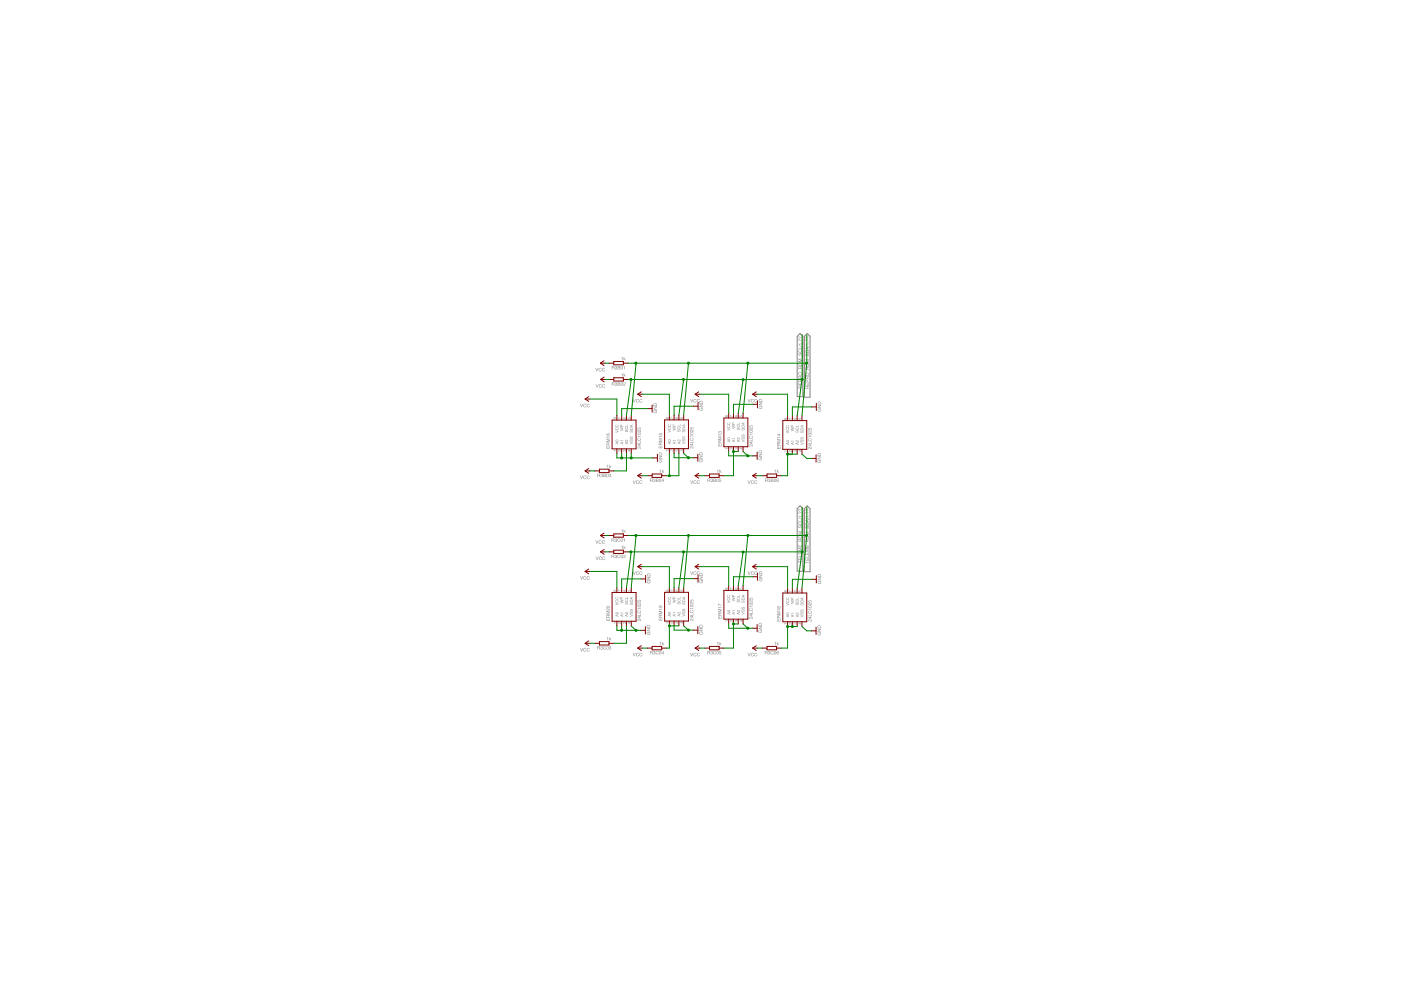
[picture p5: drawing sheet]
<svg xmlns="http://www.w3.org/2000/svg" width="297mm" height="210mm" viewBox="0 0 297 210" stroke-linecap="round" stroke-linejoin="round" font-family="sans-serif">
<g fill="#808080">
<path d="M158.9 94.3l.3-.1 .3 .4 .1-.4v.5l-.5-.4-.1 .1 .1 .3-.1-.1zM159 93.8l.3 .3v-.3zM158.9 93.7l.5-.1 .2 .2h-.2l-.1 .3zM158.9 93.4h.6l.1-.3v.4zM158.9 92.5l.2-.1a.28 .28 0 0 0-.1 .4 .28 .28 0 0 0 .4 0 .28 .28 0 0 0-.1-.4 .32 .32 0 0 1 .3 .3 .32 .32 0 0 1-.4 .3l-.3-.2zM158.9 92l.7 .1h-.5l-.1 .1zM158.9 91.4a.33 .33 0 0 1 .4-.1 .33 .33 0 0 1 .2 .4h-.5zM159 91.4a.24 .24 0 0 0 .2 .3 .24 .24 0 0 0 .3-.3zM158.9 90.8l.3-.1 .3 .4 .1-.4v.5l-.5-.4-.1 .1 .1 .3-.1-.1zM158.9 90.2l.1 .3h.2a.24 .24 0 0 1 .1-.3 .24 .24 0 0 1 .3 .1 .24 .24 0 0 1-.2 .3l.1-.1a.18 .18 0 0 0-.1-.2 .18 .18 0 0 0-.3 .1 .18 .18 0 0 0 .2 .2h-.4z" fill-rule="evenodd"/>
<path d="M160.9 97h.2a.27 .27 0 0 0-.2 .3 .27 .27 0 0 0 .4 .2 .27 .27 0 0 0 .1-.4l-.2 .2v-.3h.4h-.1a.36 .36 0 0 1-.1 .5 .36 .36 0 0 1-.5 0 .36 .36 0 0 1 0-.5zM160.8 96.2h.8l-.6 .5 .6 .1h-.8l.6-.5zM161 95.6l-.1 .4h.6l-.1-.4zM160.9 95.6h.6l.1 .5h-.8z" fill-rule="evenodd"/>
<path d="M161 86.1h.1a.27 .27 0 0 0-.2 .3 .27 .27 0 0 0 .4 .1 .27 .27 0 0 0 .1-.4l-.2 .3v-.4h.4l-.1 .1a.36 .36 0 0 1 0 .5 .36 .36 0 0 1-.5 0 .36 .36 0 0 1 0-.5zM160.9 85.3h.7l-.6 .5 .6 .1h-.7l.6-.5zM161 84.7v.4h.5l-.1-.4zM161 84.7h.6v.5h-.7z" fill-rule="evenodd"/>
<path d="M171.4 94.8h.2l.4 .3 .1-.3v.4l-.5-.3-.2 .1 .2 .2h-.1zM171.5 94.4l.3 .2v-.2zM171.4 94.3l.5-.1 .2 .2h-.2l-.1 .3zM171.3 94h.7l.1-.4v.5zM171.4 93l.2-.1a.28 .28 0 0 0-.1 .5 .28 .28 0 0 0 .4 0 .28 .28 0 0 0-.1-.5 .32 .32 0 0 1 .3 .4 .32 .32 0 0 1-.4 .3l-.3-.2zM171.4 92.5l.7 .1h-.5l-.1 .2zM171.4 92a.33 .33 0 0 1 .4-.2 .33 .33 0 0 1 .2 .5h-.5zM171.5 92a.24 .24 0 0 0 .2 .2 .24 .24 0 0 0 .2-.2zM171.4 91.3h.2l.4 .4 .1-.4v.5l-.5-.4-.2 .1 .2 .2h-.1zM171.4 90.8l.1 .3h.2a.24 .24 0 0 1 .1-.4 .24 .24 0 0 1 .3 .2 .24 .24 0 0 1-.2 .3v-.1a.18 .18 0 0 0 0-.3 .18 .18 0 0 0-.3 .1 .18 .18 0 0 0 .1 .3l-.3-.1z" fill-rule="evenodd"/>
<path d="M173.4 97.6l.1-.1a.27 .27 0 0 0-.1 .4 .27 .27 0 0 0 .4 .1 .27 .27 0 0 0 0-.4l-.1 .2v-.3h.3l-.1 .1a.36 .36 0 0 1 0 .5 .36 .36 0 0 1-.5 0 .36 .36 0 0 1 0-.5zM173.3 96.8h.7l-.5 .5 .5 .1h-.7l.6-.5zM173.5 96.2l-.1 .3h.6l-.1-.3zM173.4 96.1l.6 .1v.4h-.7z" fill-rule="evenodd"/>
<path d="M173.5 86.7l.1-.1a.27 .27 0 0 0-.2 .4 .27 .27 0 0 0 .4 .1 .27 .27 0 0 0 .1-.4l-.2 .2v-.3h.4l-.1 .1a.36 .36 0 0 1 0 .5 .36 .36 0 0 1-.5 0 .36 .36 0 0 1 0-.5zM173.4 85.9h.7l-.6 .5 .6 .1h-.7l.6-.5zM173.5 85.3v.3h.5l-.1-.3zM173.5 85.2l.5 .1 .1 .4h-.7z" fill-rule="evenodd"/>
<path d="M146.4 94.7l.2-.1 .3 .4 .1-.4v.5l-.5-.4-.1 .1 .1 .3-.1-.1zM146.4 94.2l.3 .3v-.3zM146.3 94.1l.5-.1 .2 .2h-.2l-.1 .3zM146.3 93.8h.6l.1-.3v.4zM146.3 92.9l.2-.1a.28 .28 0 0 0-.1 .4 .28 .28 0 0 0 .4 0 .28 .28 0 0 0-.1-.4 .32 .32 0 0 1 .3 .4 .32 .32 0 0 1-.4 .2l-.3-.2zM146.3 92.4l.7 .1h-.5l-.1 .1zM146.3 91.8a.33 .33 0 0 1 .5-.1 .33 .33 0 0 1 .1 .4h-.4zM146.4 91.8a.24 .24 0 0 0 .2 .3 .24 .24 0 0 0 .3-.3zM146.4 91.2l.2-.1 .3 .4 .1-.4v.5l-.5-.4-.1 .2 .1 .2h-.1zM146.3 90.6l.1 .3h.2a.24 .24 0 0 1 .1-.3 .24 .24 0 0 1 .3 .2 .24 .24 0 0 1-.2 .3l.1-.2a.18 .18 0 0 0-.1-.2 .18 .18 0 0 0-.2 .1 .18 .18 0 0 0 .1 .2h-.4z" fill-rule="evenodd"/>
<path d="M148.4 97.4h.1a.27 .27 0 0 0-.2 .3 .27 .27 0 0 0 .4 .2 .27 .27 0 0 0 .1-.4l-.2 .2v-.3h.4h-.1a.36 .36 0 0 1-.1 .6 .36 .36 0 0 1-.5-.1 .36 .36 0 0 1 .1-.5zM148.3 96.6h.7l-.6 .5 .6 .1h-.7l.5-.5zM148.4 96.1l-.1 .3h.6l-.1-.4zM148.4 96h.5l.1 .5h-.7z" fill-rule="evenodd"/>
<path d="M148.4 86.5h.1a.27 .27 0 0 0-.1 .3 .27 .27 0 0 0 .3 .2 .27 .27 0 0 0 .1-.4l-.2 .2v-.4h.4l-.1 .1a.36 .36 0 0 1 0 .5 .36 .36 0 0 1-.5 0 .36 .36 0 0 1 0-.5zM148.3 85.7h.7l-.6 .5 .6 .1h-.7l.6-.5zM148.5 85.1l-.1 .4h.5v-.4zM148.4 85.1h.6v.5h-.7z" fill-rule="evenodd"/>
<path d="M135.2 94.7h.3l.3 .3 .1-.3v.4l-.5-.3-.1 .1 .1 .2h-.1zM135.3 94.3l.3 .2v-.2zM135.2 94.2l.5-.1 .2 .2h-.2l-.1 .3zM135.2 93.9h.6l.1-.4v.5zM135.2 92.9l.2-.1a.28 .28 0 0 0-.1 .5 .28 .28 0 0 0 .4 0 .28 .28 0 0 0-.1-.5 .32 .32 0 0 1 .3 .4 .32 .32 0 0 1-.4 .3l-.3-.2zM135.2 92.4l.7 .1h-.5l-.1 .2zM135.2 91.9a.33 .33 0 0 1 .4-.2 .33 .33 0 0 1 .2 .5h-.5zM135.3 91.9a.24 .24 0 0 0 .2 .2 .24 .24 0 0 0 .3-.2zM135.2 91.2h.3l.3 .4 .1-.4v.5l-.5-.4-.1 .1 .1 .2h-.1zM135.2 90.7l.1 .3h.2a.24 .24 0 0 1 .1-.4 .24 .24 0 0 1 .3 .2 .24 .24 0 0 1-.2 .3l.1-.1a.18 .18 0 0 0-.1-.3 .18 .18 0 0 0-.3 .1 .18 .18 0 0 0 .2 .3l-.4-.1z" fill-rule="evenodd"/>
<path d="M139.8 97.5l.1-.1a.27 .27 0 0 0-.2 .4 .27 .27 0 0 0 .4 .1 .27 .27 0 0 0 .1-.4l-.2 .2v-.3h.4l-.1 .1a.36 .36 0 0 1 0 .5 .36 .36 0 0 1-.5 0 .36 .36 0 0 1 0-.5zM139.7 96.7h.7l-.6 .5 .6 .1h-.7l.6-.5zM139.8 96.1v.3h.5l-.1-.3zM139.8 96l.5 .1 .1 .4h-.7z" fill-rule="evenodd"/>
<path d="M131.7 79.3l.3-.1v.6l-.1-.4zM132.2 79.1l.1 .4 .4-.2-.2 .2 .2 .3-.3-.2-.2 .2z" fill-rule="evenodd"/>
<path d="M131.7 75.8l.3-.1v.7l-.1-.5zM132.2 75.7l.1 .4 .4-.2-.2 .2 .2 .3-.3-.3-.2 .3z" fill-rule="evenodd"/>
<path d="M126.3 81.5l.3 .6 .3-.6-.2 .7zM127.1 81.6l.3-.1 .2 .2a.27 .27 0 0 0-.4-.2 .27 .27 0 0 0-.1 .4 .27 .27 0 0 0 .4 .1l.1-.1a.32 .32 0 0 1-.4 .3 .32 .32 0 0 1-.2-.4zM127.8 81.6l.3-.1 .2 .2a.27 .27 0 0 0-.3-.2 .27 .27 0 0 0-.2 .4 .27 .27 0 0 0 .4 .1l.1-.1a.32 .32 0 0 1-.3 .3 .32 .32 0 0 1-.3-.4z" fill-rule="evenodd"/>
<path d="M126.2 78l.4 .6 .3-.6-.3 .7zM127 78.1l.4-.1 .1 .2a.27 .27 0 0 0-.3-.1 .27 .27 0 0 0-.1 .3 .27 .27 0 0 0 .3 .1h.2a.32 .32 0 0 1-.4 .2 .32 .32 0 0 1-.3-.3zM127.7 78.1l.4-.1 .2 .2a.27 .27 0 0 0-.4-.1 .27 .27 0 0 0-.1 .3 .27 .27 0 0 0 .4 .1h.1a.32 .32 0 0 1-.4 .2 .32 .32 0 0 1-.3-.3z" fill-rule="evenodd"/>
<path d="M128.7 98.7l.2-.2v.7l-.1-.5zM129.2 98.5l.1 .4 .3-.2-.2 .2 .2 .3-.3-.2-.1 .2z" fill-rule="evenodd"/>
<path d="M139.8 99.7l.3-.1v.7l-.1-.5zM140.4 99.5v.5l.4-.3-.2 .2 .2 .4-.3-.3-.1 .3z" fill-rule="evenodd"/>
<path d="M152 99.7l.3-.1v.7l-.1-.5zM152.5 99.5l.1 .5 .4-.3-.2 .2 .2 .4-.3-.3-.2 .3z" fill-rule="evenodd"/>
<path d="M164.2 99.7l.3-.1v.7l-.1-.5zM164.7 99.5l.1 .5 .3-.3-.2 .2 .2 .4-.2-.3-.2 .3z" fill-rule="evenodd"/>
<path d="M123 85.6l.3 .6 .3-.6-.2 .7zM123.8 85.7l.3-.1 .2 .2a.27 .27 0 0 0-.4-.1 .27 .27 0 0 0-.1 .4 .27 .27 0 0 0 .4 0h.1a.32 .32 0 0 1-.4 .3 .32 .32 0 0 1-.2-.4zM124.5 85.7l.3-.1 .2 .2a.27 .27 0 0 0-.3-.1 .27 .27 0 0 0-.2 .4 .27 .27 0 0 0 .4 0h.1a.32 .32 0 0 1-.3 .3 .32 .32 0 0 1-.3-.4z" fill-rule="evenodd"/>
<path d="M123 100.9l.3 .6 .3-.6-.2 .7zM123.8 101l.3-.1 .2 .2a.27 .27 0 0 0-.4-.2 .27 .27 0 0 0-.1 .4 .27 .27 0 0 0 .4 .1l.1-.1a.32 .32 0 0 1-.4 .3 .32 .32 0 0 1-.2-.4zM124.5 101l.3-.1 .2 .2a.27 .27 0 0 0-.3-.2 .27 .27 0 0 0-.2 .4 .27 .27 0 0 0 .4 .1l.1-.1a.32 .32 0 0 1-.3 .3 .32 .32 0 0 1-.3-.4z" fill-rule="evenodd"/>
<path d="M134.2 84.6l.3 .6 .3-.6-.3 .7zM134.9 84.7l.4-.1 .2 .2a.27 .27 0 0 0-.4-.1 .27 .27 0 0 0-.1 .3 .27 .27 0 0 0 .4 .1h.1a.32 .32 0 0 1-.4 .2 .32 .32 0 0 1-.3-.3zM135.6 84.7l.4-.1 .2 .2a.27 .27 0 0 0-.4-.1 .27 .27 0 0 0-.1 .3 .27 .27 0 0 0 .4 .1h.1a.32 .32 0 0 1-.4 .2 .32 .32 0 0 1-.2-.3z" fill-rule="evenodd"/>
<path d="M134.2 101.9l.3 .6 .3-.6-.3 .7zM134.9 102l.4-.1 .2 .2a.27 .27 0 0 0-.4-.2 .27 .27 0 0 0-.1 .4 .27 .27 0 0 0 .4 .1l.1-.1a.32 .32 0 0 1-.4 .3 .32 .32 0 0 1-.3-.4zM135.6 102l.4-.1 .2 .2a.27 .27 0 0 0-.4-.2 .27 .27 0 0 0-.1 .4 .27 .27 0 0 0 .4 .1l.1-.1a.32 .32 0 0 1-.4 .3 .32 .32 0 0 1-.2-.4z" fill-rule="evenodd"/>
<path d="M146.3 84.6l.4 .6 .3-.6-.3 .7zM147.1 84.7l.4-.1 .1 .2a.27 .27 0 0 0-.3-.1 .27 .27 0 0 0-.1 .3 .27 .27 0 0 0 .3 .1h.2a.32 .32 0 0 1-.4 .2 .32 .32 0 0 1-.3-.3zM147.8 84.7l.4-.1 .2 .2a.27 .27 0 0 0-.4-.1 .27 .27 0 0 0-.1 .3 .27 .27 0 0 0 .4 .1h.1a.32 .32 0 0 1-.4 .2 .32 .32 0 0 1-.3-.3z" fill-rule="evenodd"/>
<path d="M146.3 101.9l.4 .6 .3-.6-.3 .7zM147.1 102l.4-.1 .1 .2a.27 .27 0 0 0-.3-.2 .27 .27 0 0 0-.1 .4 .27 .27 0 0 0 .3 .1l.2-.1a.32 .32 0 0 1-.4 .3 .32 .32 0 0 1-.3-.4zM147.8 102l.4-.1 .2 .2a.27 .27 0 0 0-.4-.2 .27 .27 0 0 0-.1 .4 .27 .27 0 0 0 .4 .1l.1-.1a.32 .32 0 0 1-.4 .3 .32 .32 0 0 1-.3-.4z" fill-rule="evenodd"/>
<path d="M158.5 84.6l.3 .6 .3-.6-.2 .7zM159.3 84.7l.4-.1 .1 .2a.27 .27 0 0 0-.3-.1 .27 .27 0 0 0-.2 .3 .27 .27 0 0 0 .4 .1h.1a.32 .32 0 0 1-.3 .2 .32 .32 0 0 1-.3-.3zM160 84.7l.4-.1 .1 .2a.27 .27 0 0 0-.3-.1 .27 .27 0 0 0-.1 .3 .27 .27 0 0 0 .3 .1h.2a.32 .32 0 0 1-.4 .2 .32 .32 0 0 1-.3-.3z" fill-rule="evenodd"/>
<path d="M158.5 101.9l.3 .6 .3-.6-.2 .7zM159.3 102l.4-.1 .1 .2a.27 .27 0 0 0-.3-.2 .27 .27 0 0 0-.2 .4 .27 .27 0 0 0 .4 .1l.1-.1a.32 .32 0 0 1-.3 .3 .32 .32 0 0 1-.3-.4zM160 102l.4-.1 .1 .2a.27 .27 0 0 0-.3-.2 .27 .27 0 0 0-.1 .4 .27 .27 0 0 0 .3 .1l.2-.1a.32 .32 0 0 1-.4 .3 .32 .32 0 0 1-.3-.4z" fill-rule="evenodd"/>
<path d="M158.9 130.8h.3l.3 .3 .1-.3v.4l-.5-.3-.1 .1 .1 .2h-.1zM159 130.4l.3 .2v-.2zM158.9 130.3l.5-.1 .2 .2h-.2l-.1 .3zM158.9 130h.6l.1-.4v.5zM158.9 129l.2-.1a.28 .28 0 0 0-.1 .5 .28 .28 0 0 0 .4 0 .28 .28 0 0 0-.1-.5 .32 .32 0 0 1 .3 .4 .32 .32 0 0 1-.4 .3l-.3-.2zM158.9 128.5l.7 .1h-.5l-.1 .2zM158.9 128a.33 .33 0 0 1 .4-.2 .33 .33 0 0 1 .2 .5h-.5zM159 128a.24 .24 0 0 0 .2 .2 .24 .24 0 0 0 .3-.2zM158.9 127.3h.3l.3 .4 .1-.4v.5l-.5-.4-.1 .1 .1 .2h-.1zM158.9 126.8l.1 .3h.2a.24 .24 0 0 1 .1-.4 .24 .24 0 0 1 .3 .2 .24 .24 0 0 1-.2 .3l.1-.1a.18 .18 0 0 0-.1-.3 .18 .18 0 0 0-.3 .1 .18 .18 0 0 0 .2 .3l-.4-.1z" fill-rule="evenodd"/>
<path d="M160.9 133.6l.2-.1a.27 .27 0 0 0-.2 .4 .27 .27 0 0 0 .4 .1 .27 .27 0 0 0 .1-.4l-.2 .2v-.3h.4l-.1 .1a.36 .36 0 0 1-.1 .5 .36 .36 0 0 1-.5 0 .36 .36 0 0 1 0-.5zM160.8 132.8h.8l-.6 .5 .6 .1h-.8l.6-.5zM161 132.2l-.1 .3h.6l-.1-.3zM160.9 132.1l.6 .1 .1 .4h-.8z" fill-rule="evenodd"/>
<path d="M161 122.7l.1-.1a.27 .27 0 0 0-.2 .4 .27 .27 0 0 0 .4 .1 .27 .27 0 0 0 .1-.4l-.2 .2v-.3h.4l-.1 .1a.36 .36 0 0 1 0 .5 .36 .36 0 0 1-.5 0 .36 .36 0 0 1 0-.5zM160.9 121.9h.7l-.6 .5h.6h-.7l.6-.4zM161 121.3v.3h.5l-.1-.3zM161 121.2l.6 .1v.4h-.7z" fill-rule="evenodd"/>
<path d="M171.4 131.4l.2-.1 .4 .4 .1-.4v.5l-.5-.4-.2 .1 .2 .3-.1-.1zM171.5 130.9l.3 .3v-.3zM171.4 130.9l.5-.1 .2 .1h-.2l-.1 .3zM171.3 130.5h.7l.1-.3v.4zM171.4 129.6l.2-.1a.28 .28 0 0 0-.1 .4 .28 .28 0 0 0 .4 0 .28 .28 0 0 0-.1-.4 .32 .32 0 0 1 .3 .4 .32 .32 0 0 1-.4 .2l-.3-.2zM171.4 129.1l.7 .1h-.5l-.1 .2zM171.4 128.5a.33 .33 0 0 1 .4-.1 .33 .33 0 0 1 .2 .4h-.5zM171.5 128.5a.24 .24 0 0 0 .2 .3 .24 .24 0 0 0 .2-.3zM171.4 127.9l.2-.1 .4 .4 .1-.4v.5l-.5-.4-.2 .2 .2 .2h-.1zM171.4 127.3l.1 .3h.2a.24 .24 0 0 1 .1-.3 .24 .24 0 0 1 .3 .2 .24 .24 0 0 1-.2 .3v-.2a.18 .18 0 0 0 0-.2 .18 .18 0 0 0-.3 .1 .18 .18 0 0 0 .1 .2h-.3z" fill-rule="evenodd"/>
<path d="M173.4 134.1h.1a.27 .27 0 0 0-.1 .4 .27 .27 0 0 0 .4 .1 .27 .27 0 0 0 0-.4l-.1 .2v-.3h.3l-.1 .1a.36 .36 0 0 1 0 .5 .36 .36 0 0 1-.5-.1 .36 .36 0 0 1 0-.5zM173.3 133.4h.7l-.5 .4 .5 .1h-.7l.6-.5zM173.5 132.8l-.1 .3h.6l-.1-.3zM173.4 132.7l.6 .1v.4h-.7z" fill-rule="evenodd"/>
<path d="M173.5 123.2h.1a.27 .27 0 0 0-.2 .3 .27 .27 0 0 0 .4 .2 .27 .27 0 0 0 .1-.4l-.2 .2v-.3h.4h-.1a.36 .36 0 0 1 0 .5 .36 .36 0 0 1-.5 0 .36 .36 0 0 1 0-.5zM173.4 122.4h.7l-.6 .5 .6 .1h-.7l.6-.5zM173.5 121.8v.4h.5l-.1-.4zM173.5 121.8h.5l.1 .5h-.7z" fill-rule="evenodd"/>
<path d="M146.4 131.2h.2l.3 .3 .1-.3v.4l-.5-.3-.1 .1 .1 .2h-.1zM146.4 130.8l.3 .2v-.2zM146.3 130.7l.5-.1 .2 .2h-.2l-.1 .3zM146.3 130.4h.6l.1-.4v.5zM146.3 129.4l.2-.1a.28 .28 0 0 0-.1 .5 .28 .28 0 0 0 .4 0 .28 .28 0 0 0-.1-.5 .32 .32 0 0 1 .3 .4 .32 .32 0 0 1-.4 .3l-.3-.2zM146.3 128.9l.7 .1h-.5l-.1 .2zM146.3 128.4a.33 .33 0 0 1 .5-.2 .33 .33 0 0 1 .1 .5h-.4zM146.4 128.4a.24 .24 0 0 0 .2 .2 .24 .24 0 0 0 .3-.2zM146.4 127.7h.2l.3 .4 .1-.4v.5l-.5-.4-.1 .1 .1 .2h-.1zM146.3 127.2l.1 .3h.2a.24 .24 0 0 1 .1-.4 .24 .24 0 0 1 .3 .2 .24 .24 0 0 1-.2 .3l.1-.1a.18 .18 0 0 0-.1-.3 .18 .18 0 0 0-.2 .2 .18 .18 0 0 0 .1 .2l-.4-.1z" fill-rule="evenodd"/>
<path d="M148.4 134l.1-.1a.27 .27 0 0 0-.2 .4 .27 .27 0 0 0 .4 .1 .27 .27 0 0 0 .1-.4l-.2 .2v-.3h.4l-.1 .1a.36 .36 0 0 1-.1 .5 .36 .36 0 0 1-.5 0 .36 .36 0 0 1 .1-.5zM148.3 133.2h.7l-.6 .5 .6 .1h-.7l.5-.5zM148.4 132.6l-.1 .3h.6l-.1-.3zM148.4 132.5l.5 .1 .1 .4h-.7z" fill-rule="evenodd"/>
<path d="M148.4 123.1l.1-.1a.27 .27 0 0 0-.1 .4 .27 .27 0 0 0 .3 .1 .27 .27 0 0 0 .1-.4l-.2 .2v-.3h.4l-.1 .1a.36 .36 0 0 1 0 .5 .36 .36 0 0 1-.5 0 .36 .36 0 0 1 0-.5zM148.3 122.3h.7l-.6 .5 .6 .1h-.7l.6-.5zM148.5 121.7l-.1 .3h.5v-.3zM148.4 121.6l.6 .1v.4h-.7z" fill-rule="evenodd"/>
<path d="M135.2 131.3l.3-.1 .3 .4 .1-.4v.5l-.5-.4-.1 .1 .1 .3-.1-.1zM135.3 130.8l.3 .3v-.3zM135.2 130.8l.5-.2 .2 .2h-.2l-.1 .3zM135.2 130.4h.6l.1-.3v.4zM135.2 129.5l.2-.1a.28 .28 0 0 0-.1 .4 .28 .28 0 0 0 .4 0 .28 .28 0 0 0-.1-.4 .32 .32 0 0 1 .3 .4 .32 .32 0 0 1-.4 .2l-.3-.2zM135.2 129l.7 .1h-.5l-.1 .2zM135.2 128.4a.33 .33 0 0 1 .4-.1 .33 .33 0 0 1 .2 .4h-.5zM135.3 128.4a.24 .24 0 0 0 .2 .3 .24 .24 0 0 0 .3-.3zM135.2 127.8l.3-.1 .3 .4 .1-.4v.5l-.5-.4-.1 .2 .1 .2h-.1zM135.2 127.2l.1 .3h.2a.24 .24 0 0 1 .1-.3 .24 .24 0 0 1 .3 .2 .24 .24 0 0 1-.2 .3l.1-.2a.18 .18 0 0 0-.1-.2 .18 .18 0 0 0-.3 .1 .18 .18 0 0 0 .2 .2h-.4z" fill-rule="evenodd"/>
<path d="M137.2 134h.2a.27 .27 0 0 0-.2 .4 .27 .27 0 0 0 .4 .1 .27 .27 0 0 0 .1-.4l-.2 .2v-.3h.4l-.1 .1a.36 .36 0 0 1-.1 .5 .36 .36 0 0 1-.5-.1 .36 .36 0 0 1 0-.5zM137.1 133.3h.8l-.6 .4 .6 .1h-.8l.6-.5zM137.3 132.7l-.1 .3h.6l-.1-.3zM137.2 132.6l.6 .1 .1 .4h-.8z" fill-rule="evenodd"/>
<path d="M137.3 123.1h.1a.27 .27 0 0 0-.2 .3 .27 .27 0 0 0 .4 .2 .27 .27 0 0 0 .1-.4l-.2 .2v-.3h.4h-.1a.36 .36 0 0 1 0 .5 .36 .36 0 0 1-.5 0 .36 .36 0 0 1 0-.5zM137.2 122.3h.7l-.6 .5 .6 .1h-.7l.6-.5zM137.3 121.7v.4h.5l-.1-.4zM137.3 121.7h.6v.5h-.7z" fill-rule="evenodd"/>
<path d="M131.7 115.8l.3-.1v.7l-.1-.5zM132.2 115.7l.1 .4 .4-.2-.2 .2 .2 .3-.3-.3-.2 .3z" fill-rule="evenodd"/>
<path d="M131.7 112.4l.3-.1v.6l-.1-.4zM132.2 112.2l.1 .4 .4-.2-.2 .2 .2 .3-.3-.2-.2 .2z" fill-rule="evenodd"/>
<path d="M126.3 118l.3 .6 .3-.6-.2 .7zM127.1 118.1l.3-.1 .2 .2a.27 .27 0 0 0-.4-.1 .27 .27 0 0 0-.1 .3 .27 .27 0 0 0 .4 .1h.1a.32 .32 0 0 1-.4 .2 .32 .32 0 0 1-.2-.3zM127.8 118.1l.3-.1 .2 .2a.27 .27 0 0 0-.3-.1 .27 .27 0 0 0-.2 .3 .27 .27 0 0 0 .4 .1h.1a.32 .32 0 0 1-.3 .2 .32 .32 0 0 1-.3-.3z" fill-rule="evenodd"/>
<path d="M126.2 114.6l.4 .6 .3-.6-.3 .7zM127 114.7l.4-.1 .1 .2a.27 .27 0 0 0-.3-.2 .27 .27 0 0 0-.1 .4 .27 .27 0 0 0 .3 .1l.2-.1a.32 .32 0 0 1-.4 .3 .32 .32 0 0 1-.3-.4zM127.7 114.7l.4-.1 .2 .2a.27 .27 0 0 0-.4-.2 .27 .27 0 0 0-.1 .4 .27 .27 0 0 0 .4 .1l.1-.1a.32 .32 0 0 1-.4 .3 .32 .32 0 0 1-.3-.4z" fill-rule="evenodd"/>
<path d="M128.7 135.2l.2-.1v.7l-.1-.5zM129.2 135.1l.1 .4 .3-.2-.2 .2 .2 .3-.3-.3-.1 .3z" fill-rule="evenodd"/>
<path d="M139.8 136.2l.3-.1v.7l-.1-.5zM140.4 136.1v.4l.4-.2-.2 .2 .2 .3-.3-.3-.1 .3z" fill-rule="evenodd"/>
<path d="M152 136.2l.3-.1v.7l-.1-.5zM152.5 136.1l.1 .4 .4-.2-.2 .2 .2 .3-.3-.3-.2 .3z" fill-rule="evenodd"/>
<path d="M164.2 136.2l.3-.1v.7l-.1-.5zM164.7 136.1l.1 .4 .3-.2-.2 .2 .2 .3-.2-.3-.2 .3z" fill-rule="evenodd"/>
<path d="M123 122.2l.3 .6 .3-.6-.2 .7zM123.8 122.3l.3-.1 .2 .2a.27 .27 0 0 0-.4-.2 .27 .27 0 0 0-.1 .4 .27 .27 0 0 0 .4 .1l.1-.1a.32 .32 0 0 1-.4 .3 .32 .32 0 0 1-.2-.4zM124.5 122.3l.3-.1 .2 .2a.27 .27 0 0 0-.3-.2 .27 .27 0 0 0-.2 .4 .27 .27 0 0 0 .4 .1l.1-.1a.32 .32 0 0 1-.3 .3 .32 .32 0 0 1-.3-.4z" fill-rule="evenodd"/>
<path d="M123 137.4l.3 .6 .3-.6-.2 .7zM123.8 137.5l.3-.1 .2 .2a.27 .27 0 0 0-.4-.1 .27 .27 0 0 0-.1 .3 .27 .27 0 0 0 .4 .1h.1a.32 .32 0 0 1-.4 .2 .32 .32 0 0 1-.2-.3zM124.5 137.5l.3-.1 .2 .2a.27 .27 0 0 0-.3-.1 .27 .27 0 0 0-.2 .3 .27 .27 0 0 0 .4 .1h.1a.32 .32 0 0 1-.3 .2 .32 .32 0 0 1-.3-.3z" fill-rule="evenodd"/>
<path d="M134.2 121.2l.3 .6 .3-.6-.3 .7zM134.9 121.3l.4-.1 .2 .2a.27 .27 0 0 0-.4-.2 .27 .27 0 0 0-.1 .4 .27 .27 0 0 0 .4 .1l.1-.1a.32 .32 0 0 1-.4 .3 .32 .32 0 0 1-.3-.4zM135.6 121.3l.4-.1 .2 .2a.27 .27 0 0 0-.4-.2 .27 .27 0 0 0-.1 .4 .27 .27 0 0 0 .4 .1l.1-.1a.32 .32 0 0 1-.4 .3 .32 .32 0 0 1-.2-.4z" fill-rule="evenodd"/>
<path d="M134.2 138.4l.3 .6 .3-.6-.3 .7zM134.9 138.5l.4-.1 .2 .2a.27 .27 0 0 0-.4-.1 .27 .27 0 0 0-.1 .4 .27 .27 0 0 0 .4 0h.1a.32 .32 0 0 1-.4 .3 .32 .32 0 0 1-.3-.4zM135.6 138.5l.4-.1 .2 .2a.27 .27 0 0 0-.4-.1 .27 .27 0 0 0-.1 .4 .27 .27 0 0 0 .4 0h.1a.32 .32 0 0 1-.4 .3 .32 .32 0 0 1-.2-.4z" fill-rule="evenodd"/>
<path d="M146.3 121.2l.4 .6 .3-.6-.3 .7zM147.1 121.3l.4-.1 .1 .2a.27 .27 0 0 0-.3-.2 .27 .27 0 0 0-.1 .4 .27 .27 0 0 0 .3 .1l.2-.1a.32 .32 0 0 1-.4 .3 .32 .32 0 0 1-.3-.4zM147.8 121.3l.4-.1 .2 .2a.27 .27 0 0 0-.4-.2 .27 .27 0 0 0-.1 .4 .27 .27 0 0 0 .4 .1l.1-.1a.32 .32 0 0 1-.4 .3 .32 .32 0 0 1-.3-.4z" fill-rule="evenodd"/>
<path d="M146.3 138.4l.4 .6 .3-.6-.3 .7zM147.1 138.5l.4-.1 .1 .2a.27 .27 0 0 0-.3-.1 .27 .27 0 0 0-.1 .4 .27 .27 0 0 0 .3 0h.2a.32 .32 0 0 1-.4 .3 .32 .32 0 0 1-.3-.4zM147.8 138.5l.4-.1 .2 .2a.27 .27 0 0 0-.4-.1 .27 .27 0 0 0-.1 .4 .27 .27 0 0 0 .4 0h.1a.32 .32 0 0 1-.4 .3 .32 .32 0 0 1-.3-.4z" fill-rule="evenodd"/>
<path d="M158.5 121.2l.3 .6 .3-.6-.2 .7zM159.3 121.3l.4-.1 .1 .2a.27 .27 0 0 0-.3-.2 .27 .27 0 0 0-.2 .4 .27 .27 0 0 0 .4 .1l.1-.1a.32 .32 0 0 1-.3 .3 .32 .32 0 0 1-.3-.4zM160 121.3l.4-.1 .1 .2a.27 .27 0 0 0-.3-.2 .27 .27 0 0 0-.1 .4 .27 .27 0 0 0 .3 .1l.2-.1a.32 .32 0 0 1-.4 .3 .32 .32 0 0 1-.3-.4z" fill-rule="evenodd"/>
<path d="M158.5 138.4l.3 .6 .3-.6-.2 .7zM159.3 138.5l.4-.1 .1 .2a.27 .27 0 0 0-.3-.1 .27 .27 0 0 0-.2 .4 .27 .27 0 0 0 .4 0h.1a.32 .32 0 0 1-.3 .3 .32 .32 0 0 1-.3-.4zM160 138.5l.4-.1 .1 .2a.27 .27 0 0 0-.3-.1 .27 .27 0 0 0-.1 .4 .27 .27 0 0 0 .3 0h.2a.32 .32 0 0 1-.4 .3 .32 .32 0 0 1-.3-.4z" fill-rule="evenodd"/>
<path d="M138.7 87h.1a.27 .27 0 0 0-.2 .3 .27 .27 0 0 0 .4 .2 .27 .27 0 0 0 .1-.4l-.2 .2v-.3h.4h-.1a.36 .36 0 0 1-.1 .5 .36 .36 0 0 1-.5 0 .36 .36 0 0 1 .1-.5zM138.6 86.2h.7l-.6 .5 .6 .1h-.7l.5-.5zM138.7 85.6l-.1 .4h.6l-.1-.4zM138.7 85.6h.5l.1 .5h-.7z" fill-rule="evenodd"/>
<path d="M152.3 94.1l.1 .4h.2v-.4v.4h.3l.1-.4v.5h-.7zM152.4 93.5l-.1 .4h.3v-.4zM152.4 93.4h.6l-.3 .2v.3l.3 .1h-.7zM152.3 92.6h.7l-.6 .1 .6 .2-.6 .3 .6 .1h-.7v-.2l.6-.2-.6-.2zM152.3 92.2h.7h-.5l-.1 .2zM152.3 91.5l.3 .1a.2 .2 0 0 1 .3-.1 .2 .2 0 0 1 .1 .2 .2 .2 0 0 1-.2 .1h.1l-.1-.3-.1 .2-.3-.1 .1 .3-.2-.1z" fill-rule="evenodd"/>
<path d="M154.3 93.5l.3 .1v-.2zM154.2 93.4l.6-.2-.2 .2 .2 .4zM154.3 92.9a.26 .26 0 0 1 .5 0 .26 .26 0 0 1-.5 0zM154.3 92.9l.1 .2 .4-.1z" fill-rule="evenodd"/>
<path d="M153.8 95l.6 .1h-.5v.1z" fill-rule="evenodd"/>
<path d="M155.3 93.5l.3 .1v-.2zM155.2 93.4l.6-.2-.2 .2 .2 .4zM155.2 92.9l.6 .1h-.4l-.1 .1z" fill-rule="evenodd"/>
<path d="M154.8 94.9h.2l.3 .3 .1-.3v.4l-.4-.3-.2 .1 .2 .2h-.1z" fill-rule="evenodd"/>
<path d="M156.3 93.5l.3 .1v-.2zM156.2 93.4l.6-.2-.1 .2 .1 .4zM156.3 92.8h.2l.3 .3v-.3v.4l-.4-.3-.1 .1 .2 .2-.2-.1z" fill-rule="evenodd"/>
<path d="M155.8 95a.32 .32 0 0 1 .4-.1 .32 .32 0 0 1 .1 .4h-.1l.1-.2-.1-.1-.1 .1-.2-.1 .1 .3h-.1z" fill-rule="evenodd"/>
<path d="M157.2 93.2l.6 .3-.6 .3 .6-.3zM157.3 92.8l.1-.1-.1 .3h.2a.21 .21 0 0 1 .1-.3 .21 .21 0 0 1 .3 .1 .21 .21 0 0 1-.2 .3l.1-.3-.2 .1a.21 .21 0 0 1-.3 .2 .21 .21 0 0 1 0-.3zM157.3 92.2l.1-.1-.1 .3h.2a.21 .21 0 0 1 .1-.3 .21 .21 0 0 1 .3 .2 .21 .21 0 0 1-.2 .2l.1-.2h-.2a.21 .21 0 0 1-.3 .3 .21 .21 0 0 1 0-.4z" fill-rule="evenodd"/>
<path d="M156.9 95l.3 .2v-.2zM156.8 95l.5-.1 .1 .1h-.1l-.1 .3z" fill-rule="evenodd"/>
<path d="M157.3 90.8h.1l-.1 .3h.2a.21 .21 0 0 1 .1-.3 .21 .21 0 0 1 .3 .1 .21 .21 0 0 1-.2 .3l.1-.3-.2 .1a.21 .21 0 0 1-.3 .2 .21 .21 0 0 1 0-.4zM157.4 90.3l-.1 .3h.5l-.1-.3zM157.3 90.2l.5 .1 .1 .4h-.7zM157.3 89.8l.3 .1v-.2zM157.2 89.8l.7-.2-.2 .1 .2 .4z" fill-rule="evenodd"/>
<path d="M156.8 88.1l.1 .2 .2 .1a.21 .21 0 0 1 .1-.3 .21 .21 0 0 1 .2 .1 .21 .21 0 0 1-.1 .3v-.3h-.2v.2h-.3z" fill-rule="evenodd"/>
<path d="M156.3 90.8l.1-.1-.1 .3h.2a.21 .21 0 0 1 .1-.3 .21 .21 0 0 1 .3 .1 .21 .21 0 0 1-.3 .3l.2-.3-.2 .1a.21 .21 0 0 1-.3 .2 .21 .21 0 0 1 0-.3zM156.3 90.1h.1a.24 .24 0 0 0-.1 .3 .24 .24 0 0 0 .4 0 .24 .24 0 0 0-.1-.3 .27 .27 0 0 1 .3 .3 .27 .27 0 0 1-.4 .2l-.3-.2zM156.2 89.9h.6v-.3v.4z" fill-rule="evenodd"/>
<path d="M155.8 88.1h.2l-.1 .2h.1a.2 .2 0 0 1 .2-.3 .2 .2 0 0 1 .2 .2 .2 .2 0 0 1-.1 .2l-.5-.1zM156.1 88.2a.13 .13 0 0 0 .2 0 .13 .13 0 0 0-.2 0z" fill-rule="evenodd"/>
<path d="M155.2 90.1l.6 .2-.5 .2 .5 .2-.6 .2 .5-.2-.5-.1 .5-.3zM155.3 89.6h.2l.1 .4h.2h-.6zM155.3 89.7v.3h.2v-.3z" fill-rule="evenodd"/>
<path d="M154.8 88l.6 .4-.5-.3-.1 .3z" fill-rule="evenodd"/>
<path d="M154.2 90.8l.6 .3-.6 .2 .5-.3zM154.2 90.3l.2-.1a.24 .24 0 0 0-.1 .4 .24 .24 0 0 0 .4 0 .24 .24 0 0 0-.1-.4 .27 .27 0 0 1 .2 .3 .27 .27 0 0 1-.3 .2l-.3-.1zM154.2 89.7l.2-.1a.24 .24 0 0 0-.1 .4 .24 .24 0 0 0 .4-.1 .24 .24 0 0 0-.1-.3 .27 .27 0 0 1 .2 .3 .27 .27 0 0 1-.3 .2l-.3-.1z" fill-rule="evenodd"/>
<path d="M153.8 88.3a.1 .1 0 0 0 .2 0 .1 .1 0 0 0-.2 0zM154.1 88.2a.12 .12 0 0 0 .2 0 .12 .12 0 0 0-.2 0zM153.8 88.1h.2a.18 .18 0 0 1 .3 0 .18 .18 0 0 1 0 .3 .18 .18 0 0 1-.3-.1v.1a.18 .18 0 0 1-.2-.1 .18 .18 0 0 1 0-.2z" fill-rule="evenodd"/>
<path d="M164.7 94.7l.1 .4h.3v-.4v.4h.3l.1-.4v.5h-.8zM164.9 94.1l-.1 .3h.3l-.1-.3zM164.8 94l.7-.1-.3 .3v.2l.3 .1h-.8zM164.7 93.1h.8l-.6 .1 .6 .2-.6 .3 .6 .1h-.8v-.1l.7-.2-.7-.2zM164.8 92.7l.7 .1h-.5l-.1 .2zM164.9 92.2l.3 .2v-.2zM164.8 92.1l.5-.1 .2 .2h-.2l-.1 .3z" fill-rule="evenodd"/>
<path d="M166.8 94.1l.2 .1v-.2zM166.7 94l.6-.2-.2 .1 .2 .4zM166.8 93.5a.26 .26 0 0 1 .5 0 .26 .26 0 0 1-.5 0zM166.8 93.5l.1 .2 .3-.2z" fill-rule="evenodd"/>
<path d="M166.3 95.6l.5 .1h-.4v.1z" fill-rule="evenodd"/>
<path d="M167.8 94.1l.3 .1v-.2zM167.7 94l.6-.2-.2 .1 .2 .4zM167.7 93.5l.6 .1h-.4l-.1 .1z" fill-rule="evenodd"/>
<path d="M167.3 95.5h.2l.3 .3 .1-.4v.5l-.5-.4-.1 .1 .2 .2h-.2z" fill-rule="evenodd"/>
<path d="M168.8 94.1l.3 .1v-.2zM168.7 94l.6-.2-.2 .1 .2 .4zM168.8 93.4l.2-.1 .2 .4 .1-.4v.4l-.4-.3-.1 .1 .1 .2h-.1z" fill-rule="evenodd"/>
<path d="M168.3 95.5a.32 .32 0 0 1 .4 0 .32 .32 0 0 1 .1 .3l-.1 .1 .1-.2-.1-.2-.1 .2-.2-.1 .1 .2h-.1z" fill-rule="evenodd"/>
<path d="M169.7 93.8l.6 .3-.6 .2 .5-.3zM169.8 93.3h.1l-.1 .3h.2a.21 .21 0 0 1 .1-.4 .21 .21 0 0 1 .2 .2 .21 .21 0 0 1-.2 .3l.2-.3-.2 .1a.21 .21 0 0 1-.3 .2 .21 .21 0 0 1 0-.4zM169.8 92.8l.1-.1-.1 .3h.2a.21 .21 0 0 1 .1-.3 .21 .21 0 0 1 .2 .1 .21 .21 0 0 1-.2 .3l.2-.3-.2 .1a.21 .21 0 0 1-.3 .2 .21 .21 0 0 1 0-.3z" fill-rule="evenodd"/>
<path d="M169.4 95.6l.3 .2v-.2zM169.3 95.5l.4-.1 .2 .2h-.2v.3z" fill-rule="evenodd"/>
<path d="M169.8 91.4l.1-.1-.1 .3h.2a.21 .21 0 0 1 .1-.3 .21 .21 0 0 1 .3 .2 .21 .21 0 0 1-.3 .2l.2-.2h-.2a.21 .21 0 0 1-.3 .3 .21 .21 0 0 1 0-.4zM169.9 90.8l-.1 .3h.5l-.1-.3zM169.8 90.8h.5v.4h-.6zM169.8 90.4l.3 .1v-.2zM169.7 90.3l.6-.2-.1 .2 .1 .4z" fill-rule="evenodd"/>
<path d="M169.3 88.6l.1 .3h.1a.21 .21 0 0 1 .1-.3 .21 .21 0 0 1 .3 .2 .21 .21 0 0 1-.2 .2l.1-.3h-.2v.3l-.3-.1z" fill-rule="evenodd"/>
<path d="M168.7 91.3h.2l-.1 .3 .2-.1a.21 .21 0 0 1 .1-.3 .21 .21 0 0 1 .2 .2 .21 .21 0 0 1-.2 .2l.2-.2h-.2a.21 .21 0 0 1-.3 .3 .21 .21 0 0 1-.1-.4zM168.8 90.7l.1-.1a.24 .24 0 0 0-.1 .4 .24 .24 0 0 0 .4 0 .24 .24 0 0 0-.1-.4 .27 .27 0 0 1 .2 .3 .27 .27 0 0 1-.3 .3l-.3-.2zM168.7 90.4h.6v-.3v.4z" fill-rule="evenodd"/>
<path d="M168.3 88.7l.1-.1v.2l.1 .1a.2 .2 0 0 1 .1-.3 .2 .2 0 0 1 .3 .1 .2 .2 0 0 1-.2 .3l-.4-.1zM168.6 88.8a.13 .13 0 0 0 .2 0 .13 .13 0 0 0-.2 0z" fill-rule="evenodd"/>
<path d="M167.7 90.7l.6 .1-.5 .3 .5 .2-.6 .2 .5-.3-.5-.1 .5-.2zM167.7 90.2h.3l.1 .3 .2 .1h-.6zM167.8 90.2v.3h.2v-.2z" fill-rule="evenodd"/>
<path d="M167.3 88.6l.6 .3-.6-.2v.3z" fill-rule="evenodd"/>
<path d="M166.7 91.3l.6 .3-.6 .3 .5-.3zM166.7 90.8h.2a.24 .24 0 0 0-.1 .3 .24 .24 0 0 0 .4 0 .24 .24 0 0 0-.1-.3 .27 .27 0 0 1 .2 .3 .27 .27 0 0 1-.3 .2l-.3-.2zM166.7 90.2l.2-.1a.24 .24 0 0 0-.1 .4 .24 .24 0 0 0 .4 0 .24 .24 0 0 0-.1-.4 .27 .27 0 0 1 .2 .4 .27 .27 0 0 1-.3 .2l-.3-.2z" fill-rule="evenodd"/>
<path d="M166.3 88.8a.1 .1 0 0 0 .2 0 .1 .1 0 0 0-.2 0zM166.6 88.8a.12 .12 0 0 0 .2 0 .12 .12 0 0 0-.2 0zM166.3 88.7h.2a.18 .18 0 0 1 .3 0 .18 .18 0 0 1 0 .2 .18 .18 0 0 1-.3 0v.1a.18 .18 0 0 1-.2-.1 .18 .18 0 0 1 0-.2z" fill-rule="evenodd"/>
<path d="M139.7 94.5l.1 .4h.2v-.4l.1 .4h.2l.1-.4v.5h-.7zM139.8 93.9v.4h.2v-.4zM139.8 93.8h.6l-.3 .3v.2l.3 .1h-.7zM139.7 93h.7l-.6 .1 .6 .2-.6 .3 .6 .1h-.7v-.2l.6-.2-.6-.2zM139.7 92.6h.7h-.5l-.1 .2zM139.7 91.9l.1 .3h.2a.24 .24 0 0 1 .1-.3 .24 .24 0 0 1 .3 .1 .24 .24 0 0 1-.2 .3l.1-.1a.18 .18 0 0 0-.1-.2 .18 .18 0 0 0-.2 .1 .18 .18 0 0 0 .1 .2l-.4-.1z" fill-rule="evenodd"/>
<path d="M141.7 93.9l.3 .1v-.2zM141.6 93.9l.6-.3-.2 .2 .2 .4zM141.7 93.3a.26 .26 0 0 1 .5 0 .26 .26 0 0 1-.5 0zM141.7 93.3l.1 .2 .4-.1z" fill-rule="evenodd"/>
<path d="M141.2 95.4l.6 .1h-.4l-.1 .1z" fill-rule="evenodd"/>
<path d="M142.7 93.9l.3 .1v-.2zM142.6 93.9l.6-.3-.1 .2 .1 .4zM142.6 93.3l.6 .1h-.4v.1z" fill-rule="evenodd"/>
<path d="M142.2 95.3h.2l.3 .3 .1-.3v.4l-.4-.3-.1 .1 .1 .2h-.1z" fill-rule="evenodd"/>
<path d="M143.7 93.9l.3 .1v-.2zM143.6 93.9l.6-.3-.1 .2 .1 .4zM143.7 93.2h.2l.3 .3v-.3v.4l-.4-.3-.1 .1 .2 .2h-.2z" fill-rule="evenodd"/>
<path d="M143.2 95.4a.32 .32 0 0 1 .4-.1 .32 .32 0 0 1 .2 .4h-.2l.1-.2-.1-.1-.1 .1-.2-.1 .1 .3h-.1z" fill-rule="evenodd"/>
<path d="M144.7 93.6l.6 .3-.6 .3 .5-.3zM144.7 93.2l.1-.1-.1 .3h.2a.21 .21 0 0 1 .1-.3 .21 .21 0 0 1 .3 .2 .21 .21 0 0 1-.2 .2l.1-.3-.2 .1a.21 .21 0 0 1-.3 .2 .21 .21 0 0 1 0-.3zM144.7 92.6l.1-.1-.1 .3h.2a.21 .21 0 0 1 .1-.3 .21 .21 0 0 1 .3 .2 .21 .21 0 0 1-.2 .2l.1-.2h-.2a.21 .21 0 0 1-.3 .3 .21 .21 0 0 1 0-.4z" fill-rule="evenodd"/>
<path d="M144.3 95.4l.3 .2v-.2zM144.2 95.4l.5-.1 .1 .1h-.1l-.1 .3z" fill-rule="evenodd"/>
<path d="M144.7 91.3l.1-.1-.1 .3h.2a.21 .21 0 0 1 .1-.3 .21 .21 0 0 1 .3 .1 .21 .21 0 0 1-.2 .3l.1-.3-.2 .1a.21 .21 0 0 1-.3 .2 .21 .21 0 0 1 0-.3zM144.8 90.7l-.1 .3h.5l-.1-.3zM144.7 90.6l.5 .1 .1 .4h-.6zM144.8 90.2l.2 .1v-.2zM144.7 90.2l.6-.2-.2 .1 .2 .4z" fill-rule="evenodd"/>
<path d="M144.2 88.5l.1 .2 .2 .1a.21 .21 0 0 1 .1-.3 .21 .21 0 0 1 .2 .1 .21 .21 0 0 1-.1 .3v-.3h-.2l.1 .2h-.4z" fill-rule="evenodd"/>
<path d="M143.7 91.2l.1-.1-.1 .3h.2a.21 .21 0 0 1 .1-.3 .21 .21 0 0 1 .3 .1 .21 .21 0 0 1-.2 .3l.1-.3-.2 .1a.21 .21 0 0 1-.3 .2 .21 .21 0 0 1 0-.3zM143.7 90.5h.1a.24 .24 0 0 0 0 .3 .24 .24 0 0 0 .3 0 .24 .24 0 0 0-.1-.3 .27 .27 0 0 1 .3 .3 .27 .27 0 0 1-.4 .2l-.2-.2zM143.6 90.3h.6l.1-.3v.4z" fill-rule="evenodd"/>
<path d="M143.3 88.5h.1l-.1 .2h.1a.2 .2 0 0 1 .2-.2 .2 .2 0 0 1 .2 .1 .2 .2 0 0 1-.1 .2h-.5zM143.5 88.6a.13 .13 0 0 0 .2 0 .13 .13 0 0 0-.2 0z" fill-rule="evenodd"/>
<path d="M142.6 90.5l.6 .2-.5 .2 .5 .2-.6 .2 .5-.2-.5-.1 .5-.3zM142.7 90h.2l.1 .4h.2h-.6zM142.7 90.1v.3h.2v-.3z" fill-rule="evenodd"/>
<path d="M142.2 88.4l.6 .4-.5-.3-.1 .4z" fill-rule="evenodd"/>
<path d="M141.6 91.2l.6 .3-.6 .2 .5-.2zM141.7 90.7l.1-.1a.24 .24 0 0 0-.1 .4 .24 .24 0 0 0 .4 0 .24 .24 0 0 0-.1-.4 .27 .27 0 0 1 .2 .3 .27 .27 0 0 1-.3 .2l-.3-.1zM141.7 90.1l.1-.1a.24 .24 0 0 0-.1 .4 .24 .24 0 0 0 .4-.1 .24 .24 0 0 0-.1-.3 .27 .27 0 0 1 .2 .3 .27 .27 0 0 1-.3 .2l-.3-.1z" fill-rule="evenodd"/>
<path d="M141.2 88.7a.1 .1 0 0 0 .2 0 .1 .1 0 0 0-.2 0zM141.5 88.7a.12 .12 0 0 0 .2 0 .12 .12 0 0 0-.2 0zM141.2 88.5h.3a.18 .18 0 0 1 .2 0 .18 .18 0 0 1 0 .3 .18 .18 0 0 1-.2 0h-.1a.18 .18 0 0 1-.2 0 .18 .18 0 0 1 0-.3z" fill-rule="evenodd"/>
<path d="M128.6 94.6v.4h.3v-.4v.4h.3l.1-.4v.5h-.7zM128.7 94l-.1 .3h.3v-.3zM128.7 93.9l.6-.1-.3 .3v.2l.3 .1h-.7zM128.6 93h.7l-.6 .1 .6 .2-.6 .3 .6 .1h-.7v-.1l.6-.2-.6-.2zM128.6 92.6l.7 .1h-.5l-.1 .2zM128.6 92l.2-.1-.1 .3h.2a.23 .23 0 0 1 .1-.3 .23 .23 0 0 1 .3 .2 .23 .23 0 0 1-.2 .3l-.5-.1zM128.9 92.1a.15 .15 0 0 0 .3 0 .15 .15 0 0 0-.3 0z" fill-rule="evenodd"/>
<path d="M130.6 94h.3v-.1zM130.5 93.9l.6-.2-.2 .1 .2 .4zM130.6 93.4a.26 .26 0 0 1 .5 0 .26 .26 0 0 1-.5 0zM130.6 93.4l.1 .2 .4-.2z" fill-rule="evenodd"/>
<path d="M130.1 95.5l.6 .1h-.5v.1z" fill-rule="evenodd"/>
<path d="M131.6 94h.3v-.1zM131.5 93.9l.6-.2-.2 .1 .2 .4zM131.5 93.4l.6 .1h-.4l-.1 .1z" fill-rule="evenodd"/>
<path d="M131.1 95.4h.2l.3 .3 .1-.4v.5l-.4-.4-.2 .1 .2 .2h-.1z" fill-rule="evenodd"/>
<path d="M132.6 94h.3v-.1zM132.5 93.9l.6-.2-.1 .1 .1 .4zM132.6 93.3l.2-.1 .3 .4v-.4v.4l-.4-.3-.1 .1 .2 .2h-.2z" fill-rule="evenodd"/>
<path d="M132.1 95.4a.32 .32 0 0 1 .4 0 .32 .32 0 0 1 .1 .3l-.1 .1 .1-.2-.1-.2-.1 .2-.2-.1 .1 .2h-.1z" fill-rule="evenodd"/>
<path d="M133.5 93.7l.6 .3-.6 .2 .6-.3zM133.6 93.2h.1l-.1 .3h.2a.21 .21 0 0 1 .1-.4 .21 .21 0 0 1 .3 .2 .21 .21 0 0 1-.2 .3l.1-.3-.2 .1a.21 .21 0 0 1-.3 .2 .21 .21 0 0 1 0-.4zM133.6 92.7l.1-.1-.1 .3h.2a.21 .21 0 0 1 .1-.3 .21 .21 0 0 1 .3 .1 .21 .21 0 0 1-.2 .3l.1-.3-.2 .1a.21 .21 0 0 1-.3 .2 .21 .21 0 0 1 0-.3z" fill-rule="evenodd"/>
<path d="M133.2 95.5l.3 .2v-.2zM133.1 95.4l.5-.1 .1 .2h-.1l-.1 .3z" fill-rule="evenodd"/>
<path d="M133.6 91.3l.1-.1-.1 .3h.2a.21 .21 0 0 1 .1-.3 .21 .21 0 0 1 .3 .2 .21 .21 0 0 1-.2 .2l.1-.2h-.2a.21 .21 0 0 1-.3 .3 .21 .21 0 0 1 0-.4zM133.7 90.7l-.1 .3h.5l-.1-.3zM133.6 90.7h.5l.1 .4h-.7zM133.6 90.3l.3 .1v-.2zM133.5 90.2l.7-.2-.2 .2 .2 .4z" fill-rule="evenodd"/>
<path d="M133.1 88.5l.1 .3h.2a.21 .21 0 0 1 .1-.3 .21 .21 0 0 1 .2 .2 .21 .21 0 0 1-.1 .2v-.3h-.2v.3l-.3-.1z" fill-rule="evenodd"/>
<path d="M132.6 91.2h.1l-.1 .2h.2a.21 .21 0 0 1 .1-.3 .21 .21 0 0 1 .3 .2 .21 .21 0 0 1-.3 .2l.2-.2h-.2a.21 .21 0 0 1-.3 .3 .21 .21 0 0 1 0-.4zM132.6 90.6l.1-.1a.24 .24 0 0 0-.1 .4 .24 .24 0 0 0 .4 0 .24 .24 0 0 0-.1-.4 .27 .27 0 0 1 .2 .3 .27 .27 0 0 1-.3 .3l-.3-.2zM132.5 90.3h.6v-.3v.4z" fill-rule="evenodd"/>
<path d="M132.1 88.5h.1v.2l.1 .1a.2 .2 0 0 1 .2-.3 .2 .2 0 0 1 .2 .1 .2 .2 0 0 1-.1 .3l-.5-.1zM132.4 88.7a.13 .13 0 0 0 .2 0 .13 .13 0 0 0-.2 0z" fill-rule="evenodd"/>
<path d="M131.5 90.6l.6 .1-.5 .3 .5 .2-.6 .2 .5-.3-.5-.1 .5-.2zM131.6 90.1h.2l.1 .3 .2 .1h-.6zM131.6 90.1v.3h.2v-.2z" fill-rule="evenodd"/>
<path d="M131.1 88.5l.6 .3-.5-.2-.1 .3z" fill-rule="evenodd"/>
<path d="M130.5 91.2l.6 .3-.6 .3 .5-.3zM130.5 90.7h.2a.24 .24 0 0 0-.1 .3 .24 .24 0 0 0 .4 0 .24 .24 0 0 0-.1-.4 .27 .27 0 0 1 .2 .4 .27 .27 0 0 1-.3 .2l-.3-.2zM130.5 90.1l.2-.1a.24 .24 0 0 0-.1 .4 .24 .24 0 0 0 .4 0 .24 .24 0 0 0-.1-.4 .27 .27 0 0 1 .2 .4 .27 .27 0 0 1-.3 .2l-.3-.2z" fill-rule="evenodd"/>
<path d="M130.1 88.7a.1 .1 0 0 0 .2 0 .1 .1 0 0 0-.2 0zM130.4 88.7a.12 .12 0 0 0 .2 0 .12 .12 0 0 0-.2 0zM130.1 88.6h.2a.18 .18 0 0 1 .3 0 .18 .18 0 0 1 0 .2 .18 .18 0 0 1-.3 0v.1a.18 .18 0 0 1-.2-.1 .18 .18 0 0 1 0-.2z" fill-rule="evenodd"/>
<path d="M129.8 81.1v.3l.4-.1-.1-.2zM129.7 81.1h.3a.2 .2 0 0 1 .3 .1 .2 .2 0 0 1-.1 .2l.1 .4-.3-.3h-.2l-.1 .3zM130.4 81.2l.4-.1-.1 .3a.2 .2 0 0 1 .1 .2 .2 .2 0 0 1-.2 .2 .2 .2 0 0 1-.1-.2l.2 .1-.1-.3 .1-.1-.1-.2-.2 .2zM131.1 81.1v.3l.3-.1-.1-.2zM131.1 81.4v.3l.3-.1v-.2zM131 81.1h.5v.5l-.1 .1-.4 .1zM131.7 81.1a.3 .3 0 0 1 .4 .3 .3 .3 0 0 1-.5 .3zM131.8 81.2a.26 .26 0 0 0-.1 .3 .26 .26 0 0 0 .2 .1l.1-.4zM132.2 81.2a.26 .26 0 0 1 .4 .1 .26 .26 0 0 1-.3 .3l-.1 .1 .4 .1h-.5l.4-.5-.1-.2-.2 .2z" fill-rule="evenodd"/>
<path d="M129.8 77.7v.2h.4l-.1-.2zM129.7 77.6h.3a.2 .2 0 0 1 .3 .1 .2 .2 0 0 1-.1 .3l.1 .3-.3-.3h-.2l-.1 .3zM130.4 77.7h.4l-.1 .2a.2 .2 0 0 1 .1 .3 .2 .2 0 0 1-.2 .1 .2 .2 0 0 1-.1-.2l.2 .1-.1-.3 .1-.1-.1-.1-.2 .1zM131.1 77.7v.2l.3-.1-.1-.1zM131.1 78v.2h.3v-.2zM131 77.6l.5 .1v.4l-.1 .2h-.4zM131.7 77.7a.3 .3 0 0 1 .4 .3 .3 .3 0 0 1-.5 .2zM131.8 77.7a.26 .26 0 0 0-.1 .3 .26 .26 0 0 0 .2 .2l.1-.4zM132.2 77.8l.3-.2v.7l-.1-.5z" fill-rule="evenodd"/>
<path d="M126.8 100.5v.3l.3-.1v-.2zM126.7 100.4h.3a.2 .2 0 0 1 .2 .2 .2 .2 0 0 1-.1 .2l.2 .4-.3-.3h-.2l-.1 .3zM127.4 100.6l.3-.1v.3a.2 .2 0 0 1 .1 .2 .2 .2 0 0 1-.2 .2 .2 .2 0 0 1-.2-.3l.3 .2-.2-.3 .2-.1-.1-.2-.3 .2zM128 100.5v.2h.3v-.2zM128 100.8v.3l.4-.1-.1-.2zM127.9 100.4l.5 .1 .1 .5-.1 .1-.5 .1zM128.7 100.5a.3 .3 0 0 1 .3 .3 .3 .3 0 0 1-.4 .3zM128.7 100.6a.26 .26 0 0 0-.1 .3 .26 .26 0 0 0 .3 .1v-.4zM129.1 100.6l.4-.1v.3a.2 .2 0 0 1 .1 .2 .2 .2 0 0 1-.3 .2 .2 .2 0 0 1-.1-.3l.2 .2-.1-.3 .2-.1-.2-.2-.2 .2z" fill-rule="evenodd"/>
<path d="M137.9 101.5v.3l.4-.1-.1-.1zM137.8 101.5h.4a.2 .2 0 0 1 .2 .1 .2 .2 0 0 1-.1 .2l.1 .4-.2-.3h-.3l-.1 .3zM138.5 101.6l.4-.1v.3a.2 .2 0 0 1 .1 .2 .2 .2 0 0 1-.3 .2 .2 .2 0 0 1-.1-.2l.2 .1-.1-.3 .2-.1-.2-.1-.2 .1zM139.2 101.5v.3l.3-.1v-.1zM139.2 101.8v.3l.3-.1v-.1zM139.1 101.5h.5v.5l-.1 .2h-.4zM139.8 101.5a.3 .3 0 0 1 .4 .3 .3 .3 0 0 1-.4 .3zM139.9 101.6a.26 .26 0 0 0-.1 .3 .26 .26 0 0 0 .3 .2v-.5zM140.6 101.6l-.3 .3h.3zM140.6 101.5l.2 .4-.1 .3-.1-.2h-.3z" fill-rule="evenodd"/>
<path d="M150.1 101.5v.3l.4-.1-.1-.1zM150 101.5h.3a.2 .2 0 0 1 .3 .1 .2 .2 0 0 1-.1 .2l.1 .4-.3-.3h-.2l-.1 .3zM150.7 101.6l.4-.1-.1 .3a.2 .2 0 0 1 .1 .2 .2 .2 0 0 1-.2 .2 .2 .2 0 0 1-.1-.2l.2 .1-.1-.3 .1-.1-.1-.1-.2 .1zM151.4 101.5v.3l.3-.1-.1-.1zM151.4 101.8v.3l.3-.1v-.1zM151.3 101.5h.5v.5l-.1 .2h-.4zM152 101.5a.3 .3 0 0 1 .4 .3 .3 .3 0 0 1-.5 .3zM152.1 101.6a.26 .26 0 0 0-.1 .3 .26 .26 0 0 0 .2 .2l.1-.5zM152.5 101.5h.4l-.3 .1v.2a.24 .24 0 0 1 .3 .1 .24 .24 0 0 1-.2 .3 .24 .24 0 0 1-.3-.2l.2 .1a.18 .18 0 0 0 .2-.1 .18 .18 0 0 0-.1-.3 .18 .18 0 0 0-.2 .2z" fill-rule="evenodd"/>
<path d="M162.3 101.5v.3l.4-.1-.1-.1zM162.2 101.5h.3a.2 .2 0 0 1 .2 .1 .2 .2 0 0 1 0 .2l.1 .4-.3-.3h-.2l-.1 .3zM162.9 101.6l.4-.1-.1 .3a.2 .2 0 0 1 .1 .2 .2 .2 0 0 1-.2 .2 .2 .2 0 0 1-.2-.2l.3 .1-.2-.3 .2-.1-.1-.1-.2 .1zM163.5 101.5v.3l.4-.1-.1-.1zM163.5 101.8v.3l.4-.1-.1-.1zM163.5 101.5h.4l.1 .5-.1 .2h-.4zM164.2 101.5a.3 .3 0 0 1 .4 .3 .3 .3 0 0 1-.5 .3zM164.3 101.6a.26 .26 0 0 0-.2 .3 .26 .26 0 0 0 .3 .2v-.5zM164.8 101.5h.2l.1 .2-.3-.1v.2a.23 .23 0 0 1 .3 .1 .23 .23 0 0 1-.1 .3 .23 .23 0 0 1-.3-.2zM164.7 102a.15 .15 0 0 0 .3 0 .15 .15 0 0 0-.3 0z" fill-rule="evenodd"/>
<path d="M152.3 130.7l.1 .4h.2v-.4v.4h.3l.1-.4v.5h-.7zM152.4 130.1l-.1 .3h.3v-.3zM152.4 130l.6-.1-.3 .3v.2l.3 .1h-.7zM152.3 129.1h.7l-.6 .1 .6 .2-.6 .3 .6 .1h-.7v-.1l.6-.2-.6-.2zM152.3 128.7l.7 .1h-.5l-.1 .2zM152.3 128l.7 .4-.6-.3-.1 .4z" fill-rule="evenodd"/>
<path d="M154.3 130l.3 .1v-.1zM154.2 130l.6-.2-.2 .1 .2 .4zM154.3 129.5a.26 .26 0 0 1 .5 0 .26 .26 0 0 1-.5 0zM154.3 129.5l.1 .2 .4-.2z" fill-rule="evenodd"/>
<path d="M153.8 131.6l.6 .1h-.5v.1z" fill-rule="evenodd"/>
<path d="M155.3 130l.3 .1v-.1zM155.2 130l.6-.2-.2 .1 .2 .4zM155.2 129.5h.6h-.4l-.1 .2z" fill-rule="evenodd"/>
<path d="M154.8 131.5h.2l.3 .3 .1-.4v.4l-.4-.3-.2 .1 .2 .2h-.1z" fill-rule="evenodd"/>
<path d="M156.3 130l.3 .1v-.1zM156.2 130l.6-.2-.1 .1 .1 .4zM156.3 129.4l.2-.1 .3 .4v-.4v.4l-.4-.3-.1 .1 .2 .2h-.2z" fill-rule="evenodd"/>
<path d="M155.8 131.5a.32 .32 0 0 1 .4 0 .32 .32 0 0 1 .1 .3l-.1 .1 .1-.3-.1-.1-.1 .2-.2-.1 .1 .2h-.1z" fill-rule="evenodd"/>
<path d="M157.2 129.8l.6 .3-.6 .2 .6-.3zM157.3 129.3h.1l-.1 .3h.2a.21 .21 0 0 1 .1-.4 .21 .21 0 0 1 .3 .2 .21 .21 0 0 1-.2 .2l.1-.2-.2 .1a.21 .21 0 0 1-.3 .2 .21 .21 0 0 1 0-.4zM157.3 128.8l.1-.1-.1 .3h.2a.21 .21 0 0 1 .1-.3 .21 .21 0 0 1 .3 .1 .21 .21 0 0 1-.2 .3l.1-.3-.2 .1a.21 .21 0 0 1-.3 .2 .21 .21 0 0 1 0-.3z" fill-rule="evenodd"/>
<path d="M156.9 131.6l.3 .2v-.2zM156.8 131.5l.5-.1 .1 .2h-.1l-.1 .3z" fill-rule="evenodd"/>
<path d="M157.3 127.4l.1-.1-.1 .3h.2a.21 .21 0 0 1 .1-.3 .21 .21 0 0 1 .3 .2 .21 .21 0 0 1-.2 .2l.1-.2h-.2a.21 .21 0 0 1-.3 .3 .21 .21 0 0 1 0-.4zM157.4 126.8l-.1 .3h.5l-.1-.3zM157.3 126.8h.5l.1 .4h-.7zM157.3 126.4l.3 .1v-.2zM157.2 126.3l.7-.2-.2 .2 .2 .4z" fill-rule="evenodd"/>
<path d="M156.8 124.6l.1 .3h.2a.21 .21 0 0 1 .1-.3 .21 .21 0 0 1 .2 .1 .21 .21 0 0 1-.1 .3v-.3h-.2v.3l-.3-.1z" fill-rule="evenodd"/>
<path d="M156.3 127.3h.1l-.1 .2h.2a.21 .21 0 0 1 .1-.3 .21 .21 0 0 1 .3 .2 .21 .21 0 0 1-.3 .2l.2-.2h-.2a.21 .21 0 0 1-.3 .3 .21 .21 0 0 1 0-.4zM156.3 126.7l.1-.1a.24 .24 0 0 0-.1 .4 .24 .24 0 0 0 .4 0 .24 .24 0 0 0-.1-.4 .27 .27 0 0 1 .3 .3 .27 .27 0 0 1-.4 .3l-.3-.2zM156.2 126.4h.6v-.3v.4z" fill-rule="evenodd"/>
<path d="M155.8 124.6h.2l-.1 .2 .1 .1a.2 .2 0 0 1 .2-.3 .2 .2 0 0 1 .2 .1 .2 .2 0 0 1-.1 .3l-.5-.1zM156.1 124.8a.13 .13 0 0 0 .2 0 .13 .13 0 0 0-.2 0z" fill-rule="evenodd"/>
<path d="M155.2 126.7l.6 .1-.5 .3 .5 .2-.6 .1 .5-.2-.5-.1 .5-.2zM155.3 126.2h.2l.1 .3 .2 .1h-.6zM155.3 126.2v.3h.2v-.2z" fill-rule="evenodd"/>
<path d="M154.8 124.6l.6 .3-.5-.2-.1 .3z" fill-rule="evenodd"/>
<path d="M154.2 127.3l.6 .3-.6 .3 .5-.3zM154.2 126.8h.2a.24 .24 0 0 0-.1 .3 .24 .24 0 0 0 .4 0 .24 .24 0 0 0-.1-.4 .27 .27 0 0 1 .2 .4 .27 .27 0 0 1-.3 .2l-.3-.2zM154.2 126.2l.2-.1a.24 .24 0 0 0-.1 .4 .24 .24 0 0 0 .4 0 .24 .24 0 0 0-.1-.4 .27 .27 0 0 1 .2 .3 .27 .27 0 0 1-.3 .3l-.3-.2z" fill-rule="evenodd"/>
<path d="M153.8 124.8a.1 .1 0 0 0 .2 0 .1 .1 0 0 0-.2 0zM154.1 124.8a.12 .12 0 0 0 .2 0 .12 .12 0 0 0-.2 0zM153.8 124.7h.2a.18 .18 0 0 1 .3 0 .18 .18 0 0 1 0 .2 .18 .18 0 0 1-.3 0v.1a.18 .18 0 0 1-.2-.1 .18 .18 0 0 1 0-.2z" fill-rule="evenodd"/>
<path d="M164.7 131.2l.1 .4h.3v-.3v.3h.3l.1-.4v.5h-.8zM164.9 130.6l-.1 .4h.3l-.1-.4zM164.8 130.5h.7l-.3 .3v.2l.3 .1h-.8zM164.7 129.7h.8l-.6 .1 .6 .2-.6 .3 .6 .1h-.8v-.2l.7-.2-.7-.2zM164.8 129.3l.7 .1h-.5l-.1 .1zM164.8 128.8a.15 .15 0 0 0 .3 0 .15 .15 0 0 0-.3 0zM165.1 128.8a.15 .15 0 0 0 .3 0 .15 .15 0 0 0-.3 0zM164.8 128.6l.3 .1a.21 .21 0 0 1 .3-.1 .21 .21 0 0 1 0 .3 .21 .21 0 0 1-.3 0 .2 .2 0 0 1-.3 0 .2 .2 0 0 1 0-.3z" fill-rule="evenodd"/>
<path d="M166.8 130.6l.2 .1v-.2zM166.7 130.6l.6-.3-.2 .2 .2 .4zM166.8 130a.26 .26 0 0 1 .5 0 .26 .26 0 0 1-.5 0zM166.8 130l.1 .2 .3-.1z" fill-rule="evenodd"/>
<path d="M166.3 132.1l.5 .1h-.4v.2z" fill-rule="evenodd"/>
<path d="M167.8 130.6l.3 .1v-.2zM167.7 130.6l.6-.3-.2 .2 .2 .4zM167.7 130l.6 .1h-.4l-.1 .1z" fill-rule="evenodd"/>
<path d="M167.3 132h.2l.3 .3 .1-.3v.4l-.5-.3-.1 .1 .2 .2h-.2z" fill-rule="evenodd"/>
<path d="M168.8 130.6l.3 .1v-.2zM168.7 130.6l.6-.3-.2 .2 .2 .4zM168.8 129.9h.2l.2 .3 .1-.3v.4l-.4-.3-.1 .1 .1 .2h-.1z" fill-rule="evenodd"/>
<path d="M168.3 132.1a.32 .32 0 0 1 .4 0 .32 .32 0 0 1 .1 .3h-.1l.1-.2-.1-.1-.1 .2-.2-.2 .1 .3h-.1z" fill-rule="evenodd"/>
<path d="M169.7 130.3l.6 .3-.6 .3 .5-.3zM169.8 129.9l.1-.1-.1 .3h.2a.21 .21 0 0 1 .1-.3 .21 .21 0 0 1 .2 .2 .21 .21 0 0 1-.2 .2l.2-.2h-.2a.21 .21 0 0 1-.3 .3 .21 .21 0 0 1 0-.4zM169.8 129.3h.1l-.1 .2h.2a.21 .21 0 0 1 .1-.3 .21 .21 0 0 1 .2 .2 .21 .21 0 0 1-.2 .2l.2-.2h-.2a.21 .21 0 0 1-.3 .3 .21 .21 0 0 1 0-.4z" fill-rule="evenodd"/>
<path d="M169.4 132.2l.3 .1v-.1zM169.3 132.1l.4-.1 .2 .2h-.2v.2z" fill-rule="evenodd"/>
<path d="M169.8 128l.1-.1-.1 .3h.2a.21 .21 0 0 1 .1-.3 .21 .21 0 0 1 .3 .1 .21 .21 0 0 1-.3 .3l.2-.3-.2 .1a.21 .21 0 0 1-.3 .2 .21 .21 0 0 1 0-.3zM169.9 127.4l-.1 .3h.5l-.1-.3zM169.8 127.3l.5 .1v.4h-.6zM169.8 126.9l.3 .1v-.1zM169.7 126.9l.6-.2-.1 .1 .1 .4z" fill-rule="evenodd"/>
<path d="M169.3 125.2l.1 .2 .1 .1a.21 .21 0 0 1 .1-.3 .21 .21 0 0 1 .3 .1 .21 .21 0 0 1-.2 .3l.1-.3h-.2v.2h-.3z" fill-rule="evenodd"/>
<path d="M168.7 127.9l.2-.1-.1 .3h.2a.21 .21 0 0 1 .1-.3 .21 .21 0 0 1 .2 .2 .21 .21 0 0 1-.2 .2l.2-.3-.2 .1a.21 .21 0 0 1-.3 .2 .21 .21 0 0 1-.1-.3zM168.8 127.3l.1-.1a.24 .24 0 0 0-.1 .3 .24 .24 0 0 0 .4 0 .24 .24 0 0 0-.1-.3 .27 .27 0 0 1 .2 .3 .27 .27 0 0 1-.3 .2l-.3-.1zM168.7 127h.6v-.3v.4z" fill-rule="evenodd"/>
<path d="M168.3 125.2h.1v.2h.1a.2 .2 0 0 1 .1-.2 .2 .2 0 0 1 .3 .1 .2 .2 0 0 1-.2 .2h-.4zM168.6 125.3a.13 .13 0 0 0 .2 0 .13 .13 0 0 0-.2 0z" fill-rule="evenodd"/>
<path d="M167.7 127.2l.6 .2-.5 .2 .5 .2-.6 .2 .5-.2-.5-.1 .5-.3zM167.7 126.7h.3l.1 .4h.2h-.6zM167.8 126.8v.3h.2v-.3z" fill-rule="evenodd"/>
<path d="M167.3 125.1l.6 .4-.6-.3v.4z" fill-rule="evenodd"/>
<path d="M166.7 127.9l.6 .3-.6 .2 .5-.2zM166.7 127.4l.2-.1a.24 .24 0 0 0-.1 .4 .24 .24 0 0 0 .4 0 .24 .24 0 0 0-.1-.4 .27 .27 0 0 1 .2 .3 .27 .27 0 0 1-.3 .2l-.3-.1zM166.7 126.8l.2-.1a.24 .24 0 0 0-.1 .4 .24 .24 0 0 0 .4 0 .24 .24 0 0 0-.1-.4 .27 .27 0 0 1 .2 .3 .27 .27 0 0 1-.3 .2l-.3-.1z" fill-rule="evenodd"/>
<path d="M166.3 125.4a.1 .1 0 0 0 .2 0 .1 .1 0 0 0-.2 0zM166.6 125.4a.12 .12 0 0 0 .2 0 .12 .12 0 0 0-.2 0zM166.3 125.2l.2 .1a.18 .18 0 0 1 .3-.1 .18 .18 0 0 1 0 .3 .18 .18 0 0 1-.3 0 .18 .18 0 0 1-.2 0 .18 .18 0 0 1 0-.3z" fill-rule="evenodd"/>
<path d="M139.7 131.1l.1 .4h.2v-.4l.1 .4h.2l.1-.4v.5h-.7zM139.8 130.5v.3h.2v-.3zM139.8 130.4l.6-.1-.3 .3v.2l.3 .1h-.7zM139.7 129.5h.7l-.6 .1 .6 .2-.6 .3 .6 .1h-.7v-.1l.6-.2-.6-.2zM139.7 129.1l.7 .1h-.5l-.1 .2zM139.7 128.5a.31 .31 0 0 1 .5-.1 .31 .31 0 0 1 0 .5l.1-.3-.2-.1a.23 .23 0 0 1-.2 .4 .23 .23 0 0 1-.2-.4zM139.8 128.6a.15 .15 0 0 0 .3 0 .15 .15 0 0 0-.3 0z" fill-rule="evenodd"/>
<path d="M141.7 130.5l.3 .1v-.2zM141.6 130.4l.6-.2-.2 .1 .2 .4zM141.7 129.9a.26 .26 0 0 1 .5 0 .26 .26 0 0 1-.5 0zM141.7 129.9l.1 .2 .4-.2z" fill-rule="evenodd"/>
<path d="M141.2 132l.6 .1h-.4l-.1 .1z" fill-rule="evenodd"/>
<path d="M142.7 130.5l.3 .1v-.2zM142.6 130.4l.6-.2-.1 .1 .1 .4zM142.6 129.9l.6 .1h-.4v.1z" fill-rule="evenodd"/>
<path d="M142.2 131.9h.2l.3 .3 .1-.4v.5l-.4-.4-.1 .1 .1 .2h-.1z" fill-rule="evenodd"/>
<path d="M143.7 130.5l.3 .1v-.2zM143.6 130.4l.6-.2-.1 .1 .1 .4zM143.7 129.8h.2l.3 .3v-.4v.4l-.4-.3-.1 .1 .2 .2h-.2z" fill-rule="evenodd"/>
<path d="M143.2 131.9a.32 .32 0 0 1 .4 0 .32 .32 0 0 1 .2 .3l-.2 .1 .1-.2-.1-.2-.1 .2-.2-.1 .1 .2h-.1z" fill-rule="evenodd"/>
<path d="M144.7 130.2l.6 .3-.6 .2 .5-.2zM144.7 129.7h.1l-.1 .3h.2a.21 .21 0 0 1 .1-.3 .21 .21 0 0 1 .3 .1 .21 .21 0 0 1-.2 .3l.1-.3-.2 .1a.21 .21 0 0 1-.3 .2 .21 .21 0 0 1 0-.4zM144.7 129.2l.1-.1-.1 .3h.2a.21 .21 0 0 1 .1-.3 .21 .21 0 0 1 .3 .1 .21 .21 0 0 1-.2 .3l.1-.3-.2 .1a.21 .21 0 0 1-.3 .2 .21 .21 0 0 1 0-.3z" fill-rule="evenodd"/>
<path d="M144.3 132l.3 .2v-.2zM144.2 131.9l.5-.1 .1 .2h-.1l-.1 .3z" fill-rule="evenodd"/>
<path d="M144.7 127.8l.1-.1-.1 .3h.2a.21 .21 0 0 1 .1-.3 .21 .21 0 0 1 .3 .2 .21 .21 0 0 1-.2 .2l.1-.2h-.2a.21 .21 0 0 1-.3 .3 .21 .21 0 0 1 0-.4zM144.8 127.2l-.1 .3h.5l-.1-.3zM144.7 127.2h.5l.1 .4h-.6zM144.8 126.8l.2 .1v-.2zM144.7 126.7l.6-.2-.2 .2 .2 .4z" fill-rule="evenodd"/>
<path d="M144.2 125l.1 .3h.2a.21 .21 0 0 1 .1-.3 .21 .21 0 0 1 .2 .2 .21 .21 0 0 1-.1 .2v-.3h-.2l.1 .3-.4-.1z" fill-rule="evenodd"/>
<path d="M143.7 127.7h.1l-.1 .3 .2-.1a.21 .21 0 0 1 .1-.3 .21 .21 0 0 1 .3 .2 .21 .21 0 0 1-.2 .2l.1-.2h-.2a.21 .21 0 0 1-.3 .3 .21 .21 0 0 1 0-.4zM143.7 127.1l.1-.1a.24 .24 0 0 0 0 .4 .24 .24 0 0 0 .3 0 .24 .24 0 0 0-.1-.4 .27 .27 0 0 1 .3 .3 .27 .27 0 0 1-.4 .3l-.2-.2zM143.6 126.8h.6l.1-.3v.4z" fill-rule="evenodd"/>
<path d="M143.3 125.1l.1-.1-.1 .2 .1 .1a.2 .2 0 0 1 .2-.3 .2 .2 0 0 1 .2 .1 .2 .2 0 0 1-.1 .3l-.5-.1zM143.5 125.2a.13 .13 0 0 0 .2 0 .13 .13 0 0 0-.2 0z" fill-rule="evenodd"/>
<path d="M142.6 127.1l.6 .1-.5 .3 .5 .2-.6 .2 .5-.3-.5-.1 .5-.2zM142.7 126.6h.2l.1 .3 .2 .1h-.6zM142.7 126.6v.3h.2v-.2z" fill-rule="evenodd"/>
<path d="M142.2 125l.6 .3-.5-.2-.1 .3z" fill-rule="evenodd"/>
<path d="M141.6 127.7l.6 .3-.6 .3 .5-.3zM141.7 127.2h.1a.24 .24 0 0 0-.1 .3 .24 .24 0 0 0 .4 0 .24 .24 0 0 0-.1-.3 .27 .27 0 0 1 .2 .3 .27 .27 0 0 1-.3 .2l-.3-.2zM141.7 126.6l.1-.1a.24 .24 0 0 0-.1 .4 .24 .24 0 0 0 .4 0 .24 .24 0 0 0-.1-.4 .27 .27 0 0 1 .2 .4 .27 .27 0 0 1-.3 .2l-.3-.2z" fill-rule="evenodd"/>
<path d="M141.2 125.2a.1 .1 0 0 0 .2 0 .1 .1 0 0 0-.2 0zM141.5 125.2a.12 .12 0 0 0 .2 0 .12 .12 0 0 0-.2 0zM141.2 125.1h.3a.18 .18 0 0 1 .2 0 .18 .18 0 0 1 0 .2 .18 .18 0 0 1-.2 0l-.1 .1a.18 .18 0 0 1-.2-.1 .18 .18 0 0 1 0-.2z" fill-rule="evenodd"/>
<path d="M128.6 131.1v.4h.3v-.4v.4h.3l.1-.4v.5h-.7zM128.7 130.5l-.1 .4h.3v-.4zM128.7 130.4h.6l-.3 .3v.2l.3 .1h-.7zM128.6 129.6h.7l-.6 .1 .6 .2-.6 .3 .6 .1h-.7v-.2l.6-.2-.6-.2zM128.6 129.1l.3-.1 .3 .4 .1-.4v.5l-.5-.4-.1 .1 .1 .3-.1-.1zM128.6 128.6a.33 .33 0 0 1 .4-.1 .33 .33 0 0 1 .2 .4h-.5zM128.7 128.6a.24 .24 0 0 0 .2 .2 .24 .24 0 0 0 .3-.2z" fill-rule="evenodd"/>
<path d="M130.6 130.5l.3 .1v-.2zM130.5 130.5l.6-.3-.2 .2 .2 .4zM130.6 129.9a.26 .26 0 0 1 .5 0 .26 .26 0 0 1-.5 0zM130.6 129.9l.1 .2 .4-.1z" fill-rule="evenodd"/>
<path d="M130.1 132l.6 .1h-.5v.1z" fill-rule="evenodd"/>
<path d="M131.6 130.5l.3 .1v-.2zM131.5 130.5l.6-.3-.2 .2 .2 .4zM131.5 129.9l.6 .1h-.4l-.1 .1z" fill-rule="evenodd"/>
<path d="M131.1 131.9h.2l.3 .3 .1-.3v.4l-.4-.3-.2 .1 .2 .2h-.1z" fill-rule="evenodd"/>
<path d="M132.6 130.5l.3 .1v-.2zM132.5 130.5l.6-.3-.1 .2 .1 .4zM132.6 129.8h.2l.3 .3v-.3v.4l-.4-.3-.1 .1 .2 .2h-.2z" fill-rule="evenodd"/>
<path d="M132.1 132a.32 .32 0 0 1 .4 0 .32 .32 0 0 1 .1 .3h-.1l.1-.2-.1-.1-.1 .1-.2-.1 .1 .3h-.1z" fill-rule="evenodd"/>
<path d="M133.5 130.2l.6 .3-.6 .3 .6-.3zM133.6 129.8l.1-.1-.1 .3h.2a.21 .21 0 0 1 .1-.3 .21 .21 0 0 1 .3 .2 .21 .21 0 0 1-.2 .2l.1-.2h-.2a.21 .21 0 0 1-.3 .3 .21 .21 0 0 1 0-.4zM133.6 129.2h.1l-.1 .2h.2a.21 .21 0 0 1 .1-.3 .21 .21 0 0 1 .3 .2 .21 .21 0 0 1-.2 .2l.1-.2h-.2a.21 .21 0 0 1-.3 .3 .21 .21 0 0 1 0-.4z" fill-rule="evenodd"/>
<path d="M133.2 132.1l.3 .1v-.1zM133.1 132l.5-.1 .1 .1h-.1l-.1 .3z" fill-rule="evenodd"/>
<path d="M133.6 127.9l.1-.1-.1 .3h.2a.21 .21 0 0 1 .1-.3 .21 .21 0 0 1 .3 .1 .21 .21 0 0 1-.2 .3l.1-.3-.2 .1a.21 .21 0 0 1-.3 .2 .21 .21 0 0 1 0-.3zM133.7 127.3l-.1 .3h.5l-.1-.3zM133.6 127.2l.5 .1 .1 .4h-.7zM133.6 126.8l.3 .1v-.2zM133.5 126.8l.7-.2-.2 .1 .2 .4z" fill-rule="evenodd"/>
<path d="M133.1 125.1l.1 .2 .2 .1a.21 .21 0 0 1 .1-.3 .21 .21 0 0 1 .2 .1 .21 .21 0 0 1-.1 .3v-.3h-.2v.2h-.3z" fill-rule="evenodd"/>
<path d="M132.6 127.8l.1-.1-.1 .3h.2a.21 .21 0 0 1 .1-.3 .21 .21 0 0 1 .3 .2 .21 .21 0 0 1-.3 .2l.2-.3-.2 .1a.21 .21 0 0 1-.3 .2 .21 .21 0 0 1 0-.3zM132.6 127.2l.1-.1a.24 .24 0 0 0-.1 .3 .24 .24 0 0 0 .4 0 .24 .24 0 0 0-.1-.3 .27 .27 0 0 1 .2 .3 .27 .27 0 0 1-.3 .2l-.3-.1zM132.5 126.9h.6v-.3v.4z" fill-rule="evenodd"/>
<path d="M132.1 125.1h.1v.2h.1a.2 .2 0 0 1 .2-.2 .2 .2 0 0 1 .2 .1 .2 .2 0 0 1-.1 .2h-.5zM132.4 125.2a.13 .13 0 0 0 .2 0 .13 .13 0 0 0-.2 0z" fill-rule="evenodd"/>
<path d="M131.5 127.1l.6 .2-.5 .2 .5 .2-.6 .2 .5-.2-.5-.1 .5-.3zM131.6 126.6h.2l.1 .4h.2h-.6zM131.6 126.7v.3h.2v-.3z" fill-rule="evenodd"/>
<path d="M131.1 125l.6 .4-.5-.3-.1 .4z" fill-rule="evenodd"/>
<path d="M130.5 127.8l.6 .3-.6 .2 .5-.2zM130.5 127.3l.2-.1a.24 .24 0 0 0-.1 .4 .24 .24 0 0 0 .4 0 .24 .24 0 0 0-.1-.4 .27 .27 0 0 1 .2 .3 .27 .27 0 0 1-.3 .2l-.3-.1zM130.5 126.7l.2-.1a.24 .24 0 0 0-.1 .4 .24 .24 0 0 0 .4 0 .24 .24 0 0 0-.1-.4 .27 .27 0 0 1 .2 .3 .27 .27 0 0 1-.3 .2l-.3-.1z" fill-rule="evenodd"/>
<path d="M130.1 125.3a.1 .1 0 0 0 .2 0 .1 .1 0 0 0-.2 0zM130.4 125.3a.12 .12 0 0 0 .2 0 .12 .12 0 0 0-.2 0zM130.1 125.1l.2 .1a.18 .18 0 0 1 .3-.1 .18 .18 0 0 1 0 .3 .18 .18 0 0 1-.3 0 .18 .18 0 0 1-.2 0 .18 .18 0 0 1 0-.3z" fill-rule="evenodd"/>
<path d="M129.8 117.7v.2h.3v-.2zM129.7 117.6h.3a.2 .2 0 0 1 .2 .1 .2 .2 0 0 1-.1 .3l.2 .3-.3-.3h-.2l-.1 .3zM130.4 117.7h.3v.2a.2 .2 0 0 1 .1 .3 .2 .2 0 0 1-.2 .1 .2 .2 0 0 1-.2-.2l.3 .1-.2-.3 .2-.1-.1-.1-.3 .2zM131 117.7l.4-.1 .1 .2a.27 .27 0 0 0-.3-.1 .27 .27 0 0 0-.2 .3 .27 .27 0 0 0 .4 .1h.1a.32 .32 0 0 1-.3 .2 .32 .32 0 0 1-.3-.3zM131.7 117.7a.3 .3 0 0 1 .4 .3 .3 .3 0 0 1-.4 .2zM131.8 117.7a.26 .26 0 0 0-.1 .3 .26 .26 0 0 0 .3 .2v-.4zM132.2 117.7a.26 .26 0 0 1 .4 .1 .26 .26 0 0 1-.3 .3v.1l.3 .1h-.4l.3-.5-.1-.1-.2 .2z" fill-rule="evenodd"/>
<path d="M129.8 114.2v.3l.3-.1v-.1zM129.7 114.2h.3a.2 .2 0 0 1 .2 .1 .2 .2 0 0 1-.1 .2l.2 .4-.3-.3h-.2l-.1 .3zM130.4 114.3l.3-.1v.3a.2 .2 0 0 1 .1 .2 .2 .2 0 0 1-.2 .2 .2 .2 0 0 1-.2-.2l.3 .1-.2-.3 .2-.1-.1-.2-.3 .2zM131 114.2h.4l.1 .2a.27 .27 0 0 0-.3-.2 .27 .27 0 0 0-.2 .4 .27 .27 0 0 0 .4 .1l.1-.1a.32 .32 0 0 1-.3 .3 .32 .32 0 0 1-.3-.4zM131.7 114.2a.3 .3 0 0 1 .4 .3 .3 .3 0 0 1-.4 .3zM131.8 114.3a.26 .26 0 0 0-.1 .3 .26 .26 0 0 0 .3 .1v-.4zM132.2 114.3l.3-.1v.7l-.1-.5z" fill-rule="evenodd"/>
<path d="M126.7 137.1v.2h.4l-.1-.2zM126.6 137h.4a.2 .2 0 0 1 .2 .1 .2 .2 0 0 1-.1 .3l.1 .3-.3-.3h-.2l-.1 .3zM127.3 137.1h.4v.2a.2 .2 0 0 1 .1 .3 .2 .2 0 0 1-.3 .1 .2 .2 0 0 1-.1-.2l.2 .1-.1-.3 .2-.1-.2-.1-.2 .1zM127.9 137.1l.4-.1 .2 .2a.27 .27 0 0 0-.4-.2 .27 .27 0 0 0-.1 .4 .27 .27 0 0 0 .4 .1h.1a.32 .32 0 0 1-.4 .2 .32 .32 0 0 1-.2-.4zM128.7 137.1a.3 .3 0 0 1 .3 .3 .3 .3 0 0 1-.4 .2zM128.7 137.1a.26 .26 0 0 0-.1 .3 .26 .26 0 0 0 .3 .2v-.4zM129.2 137.1h.3v.2a.2 .2 0 0 1 .1 .3 .2 .2 0 0 1-.2 .1 .2 .2 0 0 1-.2-.2l.3 .1-.2-.3 .2-.1-.1-.1-.3 .1z" fill-rule="evenodd"/>
<path d="M137.9 138.1v.2h.4l-.1-.2zM137.8 138h.3a.2 .2 0 0 1 .2 .1 .2 .2 0 0 1 0 .3l.1 .3-.3-.3h-.2l-.1 .3zM138.5 138.1h.3v.3a.2 .2 0 0 1 .1 .2 .2 .2 0 0 1-.2 .1 .2 .2 0 0 1-.2-.2l.3 .1-.2-.3 .2-.1-.1-.1-.2 .2zM139.1 138.1l.4-.1 .1 .2a.27 .27 0 0 0-.3-.1 .27 .27 0 0 0-.1 .3 .27 .27 0 0 0 .3 .1h.2a.32 .32 0 0 1-.4 .2 .32 .32 0 0 1-.3-.3zM139.8 138.1a.3 .3 0 0 1 .4 .3 .3 .3 0 0 1-.4 .2zM139.9 138.1a.26 .26 0 0 0-.1 .3 .26 .26 0 0 0 .3 .2v-.4zM140.6 138.2l-.2 .3h.2zM140.6 138l.2 .5-.1 .2-.1-.1h-.3z" fill-rule="evenodd"/>
<path d="M150.1 138.1v.2h.3v-.2zM150 138h.3a.2 .2 0 0 1 .2 .1 .2 .2 0 0 1-.1 .3l.2 .3-.3-.3h-.2l-.1 .3zM150.7 138.1h.3v.3a.2 .2 0 0 1 .1 .2 .2 .2 0 0 1-.2 .1 .2 .2 0 0 1-.2-.2l.3 .1-.2-.3 .2-.1-.1-.1-.3 .2zM151.3 138.1l.4-.1 .1 .2a.27 .27 0 0 0-.3-.1 .27 .27 0 0 0-.2 .3 .27 .27 0 0 0 .4 .1h.1a.32 .32 0 0 1-.3 .2 .32 .32 0 0 1-.3-.3zM152 138.1a.3 .3 0 0 1 .4 .3 .3 .3 0 0 1-.4 .2zM152.1 138.1a.26 .26 0 0 0-.1 .3 .26 .26 0 0 0 .3 .2v-.4zM152.5 138h.4l-.3 .1v.2a.24 .24 0 0 1 .3 .1 .24 .24 0 0 1-.1 .4 .24 .24 0 0 1-.3-.2h.1a.18 .18 0 0 0 .2-.1 .18 .18 0 0 0-.1-.2 .18 .18 0 0 0-.2 .1z" fill-rule="evenodd"/>
<path d="M162.3 138.1v.2h.3v-.2zM162.2 138h.3a.2 .2 0 0 1 .2 .1 .2 .2 0 0 1-.1 .3l.1 .3-.2-.3h-.2l-.1 .3zM162.9 138.1h.3v.3a.2 .2 0 0 1 .1 .2 .2 .2 0 0 1-.2 .1 .2 .2 0 0 1-.2-.2l.3 .1-.2-.3 .2-.1-.1-.1-.3 .2zM163.5 138.1l.3-.1 .2 .2a.27 .27 0 0 0-.3-.1 .27 .27 0 0 0-.2 .3 .27 .27 0 0 0 .4 .1h.1a.32 .32 0 0 1-.4 .2 .32 .32 0 0 1-.2-.3zM164.2 138.1a.3 .3 0 0 1 .4 .3 .3 .3 0 0 1-.5 .2zM164.3 138.1a.26 .26 0 0 0-.1 .3 .26 .26 0 0 0 .2 .2v-.4zM164.8 138.1l.2-.1 .1 .2-.3-.1v.2a.23 .23 0 0 1 .3 .1 .23 .23 0 0 1-.1 .3 .23 .23 0 0 1-.3-.1zM164.7 138.5a.15 .15 0 0 0 .3 0 .15 .15 0 0 0-.3 0z" fill-rule="evenodd"/>
</g>
<path d="M169.6 107.3l.6 .6v13.2h-1.2v-13.2z" fill="none" stroke="#808080" stroke-width=".21"/>
<path d="M169.3 118.8l.1 .3 .6 .1h-.6l-.1 .2zM169.3 118.2l.1 .4h.2v-.4l.1 .4h.2l.1-.4v.5h-.7zM169.3 118h.6l.1-.4v.5zM169.3 117l.1 .4h.2v-.4l.1 .4h.2l.1-.4v.5h-.7zM169.3 116.2h.7l-.6 .1 .6 .2-.6 .3 .6 .1h-.7v-.2l.6-.2-.6-.2zM169.3 115.5l.1 .4h.2v-.4l.1 .4h.2l.1-.4v.5h-.7zM170.1 114.9v.5zM169.4 114.3v.4h.2v-.3zM169.4 114.3l.6-.1-.3 .3v.2l.3 .1h-.7zM169.3 113.8a.37 .37 0 0 1 .7 0 .37 .37 0 0 1-.7 0zM169.3 113.8a.3 .3 0 0 0 .6 0 .3 .3 0 0 0-.6 0zM169.3 112.6h.7l-.6 .1 .6 .2-.6 .3 .6 .1h-.7v-.1l.6-.2-.6-.2zM170.1 112v.6zM169.3 111.5l.2-.1-.2 .4h.3a.25 .25 0 0 1 .1-.4 .25 .25 0 0 1 .3 .2 .25 .25 0 0 1-.2 .3l.1-.3h-.2a.25 .25 0 0 1-.1 .3 .25 .25 0 0 1-.3-.1 .25 .25 0 0 1 0-.3zM169.3 110.8l.2-.1a.28 .28 0 0 0-.1 .4 .28 .28 0 0 0 .4 0 .28 .28 0 0 0-.1-.4 .32 .32 0 0 1 .3 .3 .32 .32 0 0 1-.4 .3l-.3-.2zM169.3 110.5h.6l.1-.4v.5zM169.3 109.8l.7 .3zM169.3 109.4l.7 .1h-.5l-.1 .2zM169.9 109.1l.1 .1zM169.9 108.6l.1 .1zM169.3 108.5h.2l.3 .1-.1 .1a.18 .18 0 0 0-.2-.2 .18 .18 0 0 0-.2 .2 .18 .18 0 0 0 .2 .2l-.2-.1zM169.9 108.1l.1 .1zM169.3 108l.2-.1 .3 .2-.1 .1a.18 .18 0 0 0-.2-.2 .18 .18 0 0 0-.2 .2 .18 .18 0 0 0 .2 .1l-.2-.1z" fill-rule="evenodd" fill="#808080"/>
<path d="M171.2 107.3l.5 .6v13.3h-1.2v-13.3z" fill="none" stroke="#808080" stroke-width=".21"/>
<path d="M170.8 118.9l.1 .3 .6 .1h-.6l-.1 .2zM170.8 118.3l.1 .4h.2v-.4l.1 .4h.2l.1-.4v.5h-.7zM170.8 118.1h.6l.1-.4v.5zM170.8 117.1l.1 .4h.2v-.4l.1 .4h.2l.1-.4v.5h-.7zM170.8 116.3h.7l-.6 .1 .6 .2-.6 .3 .6 .1h-.7v-.2l.6-.2-.6-.2zM170.8 115.6l.1 .4h.2v-.4l.1 .4h.2l.1-.4v.5h-.7zM171.6 115v.5zM170.9 114.5v.3h.2v-.3zM170.9 114.4l.6-.1-.3 .3v.2l.3 .1h-.7zM170.8 113.9a.37 .37 0 0 1 .7 0 .37 .37 0 0 1-.7 0zM170.9 113.9a.27 .27 0 0 0 .5 0 .27 .27 0 0 0-.5 0zM170.8 112.7h.7l-.6 .1 .6 .2-.6 .3 .6 .1h-.7v-.1l.6-.2-.6-.2zM171.6 112.1v.6zM170.8 111.6l.2-.1-.1 .4h.2a.25 .25 0 0 1 .1-.4 .25 .25 0 0 1 .3 .2 .25 .25 0 0 1-.2 .3l.1-.3h-.2a.25 .25 0 0 1-.1 .3 .25 .25 0 0 1-.3-.1 .25 .25 0 0 1 0-.3zM171 110.9l-.1 .4h.5l-.1-.4zM170.9 110.9h.6v.5h-.7zM170.9 110.4l.3 .1v-.2zM170.8 110.3l.7-.2-.2 .2v.2l.2 .2zM170.8 109.8l.7 .3zM170.8 109.4l.7 .1h-.5v.2zM171.4 109.1l.1 .1zM171.4 108.6l.1 .1zM170.8 108.5h.3l.2 .1-.1 .1a.18 .18 0 0 0-.2-.2 .18 .18 0 0 0-.1 .2 .18 .18 0 0 0 .1 .2l-.2-.1zM171.4 108.1l.1 .1zM170.8 108l.3-.1 .2 .2-.1 .1a.18 .18 0 0 0-.2-.2 .18 .18 0 0 0-.1 .1 .18 .18 0 0 0 .1 .2l-.2-.1z" fill-rule="evenodd" fill="#808080"/>
<path d="M171.2 70.7l.5 .6v12.9h-1.2v-12.9z" fill="none" stroke="#808080" stroke-width=".21"/>
<path d="M170.9 82v.3h.2v-.3zM170.9 81.9l.6-.1-.3 .3v.2l.3 .1h-.7zM170.8 81.2l.1 .4h.2v-.4l.1 .4h.2l.1-.4v.5h-.7zM170.9 80.6h.2l.1 .4 .3 .1h-.7zM170.9 80.6v.4h.2v-.3zM170.9 79.9v.4h.2v-.3zM170.9 79.9l.6-.1-.3 .3v.2l.3 .1h-.7zM170.8 79.4a.37 .37 0 0 1 .7 0 .37 .37 0 0 1-.7 0zM170.9 79.4a.27 .27 0 0 0 .5 0 .27 .27 0 0 0-.5 0zM171.6 78.4v.6zM170.9 77.9v.4h.2v-.4zM170.9 77.8h.6l-.3 .2v.3h.3h-.7zM170.8 77.3a.37 .37 0 0 1 .7 0 .37 .37 0 0 1-.7 0zM170.9 77.3a.27 .27 0 0 0 .5 0 .27 .27 0 0 0-.5 0zM170.8 76.2h.7l-.6 .1 .6 .2-.6 .3 .6 .1h-.7v-.2l.6-.2-.6-.2zM171.6 75.6v.5zM170.8 75h.2l-.1 .3h.2a.25 .25 0 0 1 .1-.4 .25 .25 0 0 1 .3 .2 .25 .25 0 0 1-.2 .3l.1-.2-.2-.1a.25 .25 0 0 1-.1 .4 .25 .25 0 0 1-.3-.1 .25 .25 0 0 1 0-.4zM171 74.4l-.1 .3h.5l-.1-.3zM170.9 74.3l.6 .1v.4h-.7zM170.9 73.8l.3 .2v-.3zM170.8 73.8l.7-.3-.2 .2v.3l.2 .2zM170.8 73.2l.7 .3zM170.8 72.9l.7 .1h-.5v.1zM171.4 72.5l.1 .1zM171.4 72.1l.1 .1zM170.8 72l.3-.1 .2 .2-.1 .1a.18 .18 0 0 0-.2-.2 .18 .18 0 0 0-.1 .1 .18 .18 0 0 0 .1 .2l-.2-.1zM171.4 71.5l.1 .1zM170.8 71.4h.3l.2 .1-.1 .1a.18 .18 0 0 0-.2-.2 .18 .18 0 0 0-.1 .2 .18 .18 0 0 0 .1 .2l-.2-.1z" fill-rule="evenodd" fill="#808080"/>
<path d="M169.6 70.7l.6 .6v12.8h-1.2v-12.8z" fill="none" stroke="#808080" stroke-width=".21"/>
<path d="M169.4 81.9v.3h.2v-.3zM169.4 81.8l.6-.1-.3 .3v.2l.3 .1h-.7zM169.3 81.1l.1 .4h.2v-.4l.1 .4h.2l.1-.4v.5h-.7zM169.3 80.5h.3l.1 .4 .3 .1h-.7zM169.4 80.5v.4h.2v-.3zM169.4 79.8v.4h.2v-.3zM169.4 79.7h.6l-.3 .3v.2l.3 .1h-.7zM169.3 79.3a.37 .37 0 0 1 .7 0 .37 .37 0 0 1-.7 0zM169.3 79.2a.3 .3 0 0 0 .6 0 .3 .3 0 0 0-.6 0zM170.1 78.3v.6zM169.4 77.8v.3h.2v-.3zM169.4 77.7h.6l-.3 .2v.2l.3 .1h-.7zM169.3 77.2a.37 .37 0 0 1 .7 0 .37 .37 0 0 1-.7 0zM169.3 77.2a.3 .3 0 0 0 .6 0 .3 .3 0 0 0-.6 0zM169.3 76.1h.7l-.6 .1 .6 .2-.6 .3 .6 .1h-.7v-.2l.6-.2-.6-.2zM170.1 75.5v.5zM169.3 74.9h.2l-.2 .3h.3a.25 .25 0 0 1 .1-.4 .25 .25 0 0 1 .3 .2 .25 .25 0 0 1-.2 .3l.1-.2-.2-.1a.25 .25 0 0 1-.1 .3 .25 .25 0 0 1-.3 0 .25 .25 0 0 1 0-.4zM169.3 74.2l.2-.1a.28 .28 0 0 0-.1 .5 .28 .28 0 0 0 .4-.1 .28 .28 0 0 0-.1-.4 .32 .32 0 0 1 .3 .4 .32 .32 0 0 1-.4 .2l-.3-.1zM169.3 73.9h.6l.1-.4v.5zM169.3 73.2l.7 .3zM169.3 72.9l.7 .1h-.5l-.1 .2zM169.9 72.5l.1 .1zM169.9 72.1l.1 .1zM169.3 72l.2-.1 .3 .2-.1 .1a.18 .18 0 0 0-.2-.2 .18 .18 0 0 0-.2 .2 .18 .18 0 0 0 .2 .1l-.2-.1zM169.9 71.5l.1 .1zM169.3 71.4h.2l.3 .1-.1 .1a.18 .18 0 0 0-.2-.2 .18 .18 0 0 0-.2 .2 .18 .18 0 0 0 .2 .2l-.2-.1z" fill-rule="evenodd" fill="#808080"/>
<g fill="none" stroke="#800000" stroke-width=".21">
<path d="M127.3 77h1M127.3 77l.8 .5M128.1 76.5l-.8 .5M128.1 79.9l-.8 .6M129.1 77h1M130.1 76.6h2.1v.7h-2.1zM132.2 77h1M124.1 99.8h1M124.1 84.6l.7 .5M124.1 84.6h1M124.1 99.8l.7 .6M124.8 84.1l-.7 .5"/>
<path d="M124.8 99.3l-.7 .5M126.1 99.8h1M127.1 99.5h2v.7h-2zM127.3 80.5h1.1M127.3 80.5l.8 .5M129.1 80.5h1M129.1 99.8h1M129.8 89.1h5.1v6.1h-5.1zM130.1 80.1h2.1v.7h-2.1zM130.8 88.1v1M130.8 95.2v1M131.8 88.1v1"/>
<path d="M131.8 95.2v1M132.2 80.5h1M132.8 88.1v1M132.8 95.2v1M133.8 88.1v1M133.8 95.2v1M135.2 83.6l.8 .5M135.2 83.6h1M136 83.1l-.8 .5M137.2 86.6h1.1M138.3 85.9v1.5M138.4 97.1h1"/>
<path d="M139.4 96.3v1.6M140.9 89h5.1v6.1h-5.1zM141.9 88v1M141.9 95.1v1M142.9 88v1M142.9 95.1v1M143.9 88v1M143.9 95.1v1M144.9 88v1M144.9 95.1v1M146.9 97h1.1M147 86.1h1"/>
<path d="M147.4 83.6h1M147.4 83.6l.7 .5M148 96.3v1.5M148 85.4v1.5M148.1 83.1l-.7 .5M153.5 88.6h5.1v6.1h-5.1zM154.5 87.6v1M154.5 94.7v1M155.5 87.6v1M155.5 94.7v1M156.5 87.6v1M156.5 94.7v1"/>
<path d="M157.5 87.6v1M157.5 94.7v1M159.5 96.6h1M159.6 85.7h1M159.6 83.6h1M159.6 83.6l.7 .5M160.3 83.1l-.7 .5M160.5 95.9v1.5M160.6 85v1.5M166 89.2h5v6.1h-5zM167 88.2v1M167 95.3v1"/>
<path d="M168 88.2v1M168 95.3v1M169 88.2v1M169 95.3v1M170 88.2v1M170 95.3v1M172 97.2h1M172.1 86.3h1M173 96.4v1.6M173.1 85.5v1.5M127.3 113.5h1M127.3 113.5l.8 .5"/>
<path d="M127.3 117h1.1M127.3 117l.8 .5M128.1 113l-.8 .5M128.1 116.5l-.8 .5M129.1 117h1M129.1 113.5h1M130.1 113.2h2.1v.7h-2.1zM130.1 116.6h2.1v.7h-2.1zM132.2 117h1M132.2 113.5h1M135.2 100.9h1M135.2 100.9l.8 .5"/>
<path d="M136 100.4l-.8 .5M136 119.6l-.8 .5M137.2 100.9h1.1M138.3 100.5h2v.7h-2zM140.3 100.9h1M147.4 100.9h1M147.4 100.9l.7 .5M148.1 100.4l-.7 .5M148.1 119.6l-.7 .5M149.4 100.9h1M150.4 100.5h2.1v.7h-2.1zM152.5 100.9h1"/>
<path d="M159.6 100.9h1M159.6 100.9l.7 .5M160.3 100.4l-.7 .5M160.3 119.6l-.7 .5M161.6 100.9h1M162.6 100.5h2.1v.7h-2.1zM164.7 100.9h1M124.1 136.4h1M124.1 121.2l.7 .5M124.1 121.2h1M124.1 136.4l.7 .5M124.8 120.6l-.7 .6"/>
<path d="M124.8 135.9l-.7 .5M126.1 136.4h1M127.1 136h2v.8h-2zM129.1 136.4h1M129.8 125.6h5.1v6.1h-5.1zM130.8 124.6v1M130.8 131.7v1M131.8 124.6v1M131.8 131.7v1M132.8 124.6v1M132.8 131.7v1M133.8 124.6v1"/>
<path d="M133.8 131.7v1M135.2 137.4h1M135.2 120.1l.8 .5M135.2 120.1h1M135.2 137.4l.8 .5M135.8 133.6h1M135.9 122.7h1M136 136.9l-.8 .5M136.8 132.9v1.5M136.9 122v1.5M137.2 137.4h1.1M138.3 137.1h2v.7h-2z"/>
<path d="M140.3 137.4h1M140.9 125.6h5.1v6.1h-5.1zM141.9 124.6v1M141.9 131.7v1M142.9 124.6v1M142.9 131.7v1M143.9 124.6v1M143.9 131.7v1M144.9 124.6v1M144.9 131.7v1M146.9 133.6h1.1M147 122.7h1"/>
<path d="M147.4 137.4h1M147.4 120.1h1M147.4 120.1l.7 .5M147.4 137.4l.7 .5M148 132.8v1.6M148 121.9v1.5M148.1 136.9l-.7 .5M149.4 137.4h1M150.4 137.1h2.1v.7h-2.1zM152.5 137.4h1M153.5 125.2h5.1v6.1h-5.1zM154.5 124.2v1"/>
<path d="M154.5 131.3v1M155.5 124.2v1M155.5 131.3v1M156.5 124.2v1M156.5 131.3v1M157.5 124.2v1M157.5 131.3v1M159.5 133.2h1M159.6 122.3h1M159.6 137.4h1M159.6 120.1h1M159.6 120.1l.7 .5"/>
<path d="M159.6 137.4l.7 .5M160.3 136.9l-.7 .5M160.5 132.4v1.6M160.6 121.5v1.5M161.6 137.4h1M162.6 137.1h2.1v.7h-2.1zM164.7 137.4h1M166 125.7h5v6.1h-5zM167 124.7v1M167 131.8v1M168 124.7v1M168 131.8v1"/>
<path d="M169 124.7v1M169 131.8v1M170 124.7v1M170 131.8v1M172 133.8h1M172.1 122.8h1M173 133v1.5M173.1 122.1v1.5"/>
</g>
<g fill="none" stroke="#008000" stroke-width=".21">
<path d="M128.3 77h.8M133.2 77h37.8M134.9 77l-1.1 11.1M146 77l-1.1 11M158.6 77l-1.1 10.6M170.1 71v9.5h-36.9M171 77l-1 11.2M171.1 71l-.1 6M125.1 84.6h5.7v3.5M125.1 99.8h1M128.4 80.5h.7M130.8 96.2v.9h7.6"/>
<path d="M131.8 96.2v.9M132.8 96.2v3.6h-2.7M133.8 96.2v.9M133.8 80.5l-1 7.6M136.2 83.6h5.7v4.4M137.2 86.6h-5.4v1.5M141.9 96.1v4.8M142.9 96.1v.9h4M143.9 96.1v4.8h-2.6M144.9 96.1l1.1 .9M144.9 80.5l-1 7.5M147 86.1h-4.1v1.9"/>
<path d="M148.4 83.6h6.1v4M154.5 95.7v.9h5M156.5 95.7h-1v5.2h-2M157.5 95.7l1.1 .9M157.5 80.5l-1 7.1M159.6 85.7h-4.1v1.9M160.6 83.6h6.4v4.6M169 96.3h-2v4.6h-1.3M170 96.3l1 .9h1M170 80.5l-1 7.7M172.1 86.3h-4.1v1.9M128.3 113.5h.8"/>
<path d="M128.4 117h.7M133.2 113.5h37.8M133.8 117l-1 7.6M134.9 113.5l-1.1 11.1M136.2 100.9h1M144.9 117l-1 7.6M146 113.5l-1.1 11.1M148.4 100.9h1M157.5 117.1l-1 7.1M157.5 117v.1M158.6 113.5l-1.1 10.7M160.6 100.9h1"/>
<path d="M170 117l-1 7.7M170.1 107.5v9.5h-36.9M171 113.5l-1 11.2M171.1 107.5l-.1 6M125.1 121.2h5.7v3.4M125.1 136.4h1M130.8 132.7v.9h5M131.8 132.7v.9M132.8 132.7v3.7h-2.7M133.8 132.7l1.1 .9M135.9 122.7h-4.1v1.9M136.2 120.1h5.7v4.5"/>
<path d="M136.2 137.4h1M142.9 132.7v.9h4M143.9 132.7h-2v4.7h-.6M144.9 132.7l1.1 .9M147 122.7h-4.1v1.9M148.4 120.1h6.1v4.1M148.4 137.4h1M154.5 132.3v.9h5M156.5 132.3h-1v5.1h-2M157.5 132.3l1.1 .9M159.6 122.3h-4.1v1.9M160.6 120.1h6.4v4.6"/>
<path d="M160.6 137.4h1M169 132.8h-2v4.6h-1.3M170 132.8l1 1h1M172.1 122.8h-4.1v1.9"/>
</g>
<g fill="#008000" stroke="#008000" stroke-width=".21">
<circle cx="158.6" cy="96.6" r=".21"/>
<circle cx="146" cy="97" r=".21"/>
<circle cx="133.8" cy="97.1" r=".21"/>
<circle cx="131.8" cy="97.1" r=".21"/>
<circle cx="158.6" cy="133.2" r=".21"/>
<circle cx="146" cy="133.6" r=".21"/>
<circle cx="134.9" cy="133.6" r=".21"/>
<circle cx="131.8" cy="133.6" r=".21"/>
<circle cx="144.9" cy="117" r=".21"/>
<circle cx="157.5" cy="117.1" r=".21"/>
<circle cx="170.1" cy="117" r=".21"/>
<circle cx="133.8" cy="117" r=".21"/>
<circle cx="146" cy="113.5" r=".21"/>
<circle cx="158.6" cy="113.5" r=".21"/>
<circle cx="171" cy="113.5" r=".21"/>
<circle cx="134.8" cy="113.5" r=".21"/>
<circle cx="146" cy="77" r=".21"/>
<circle cx="158.6" cy="77" r=".21"/>
<circle cx="171" cy="77" r=".21"/>
<circle cx="134.8" cy="77" r=".21"/>
<circle cx="144.9" cy="80.5" r=".21"/>
<circle cx="157.5" cy="80.5" r=".21"/>
<circle cx="170.1" cy="80.5" r=".21"/>
<circle cx="133.8" cy="80.5" r=".21"/>
<circle cx="141.9" cy="100.9" r=".21"/>
<circle cx="155.5" cy="95.7" r=".21"/>
<circle cx="167" cy="96.3" r=".21"/>
<circle cx="141.9" cy="132.7" r=".21"/>
<circle cx="155.5" cy="132.3" r=".21"/>
<circle cx="167" cy="132.8" r=".21"/>
<circle cx="168" cy="132.8" r=".21"/>
</g>
</svg>
